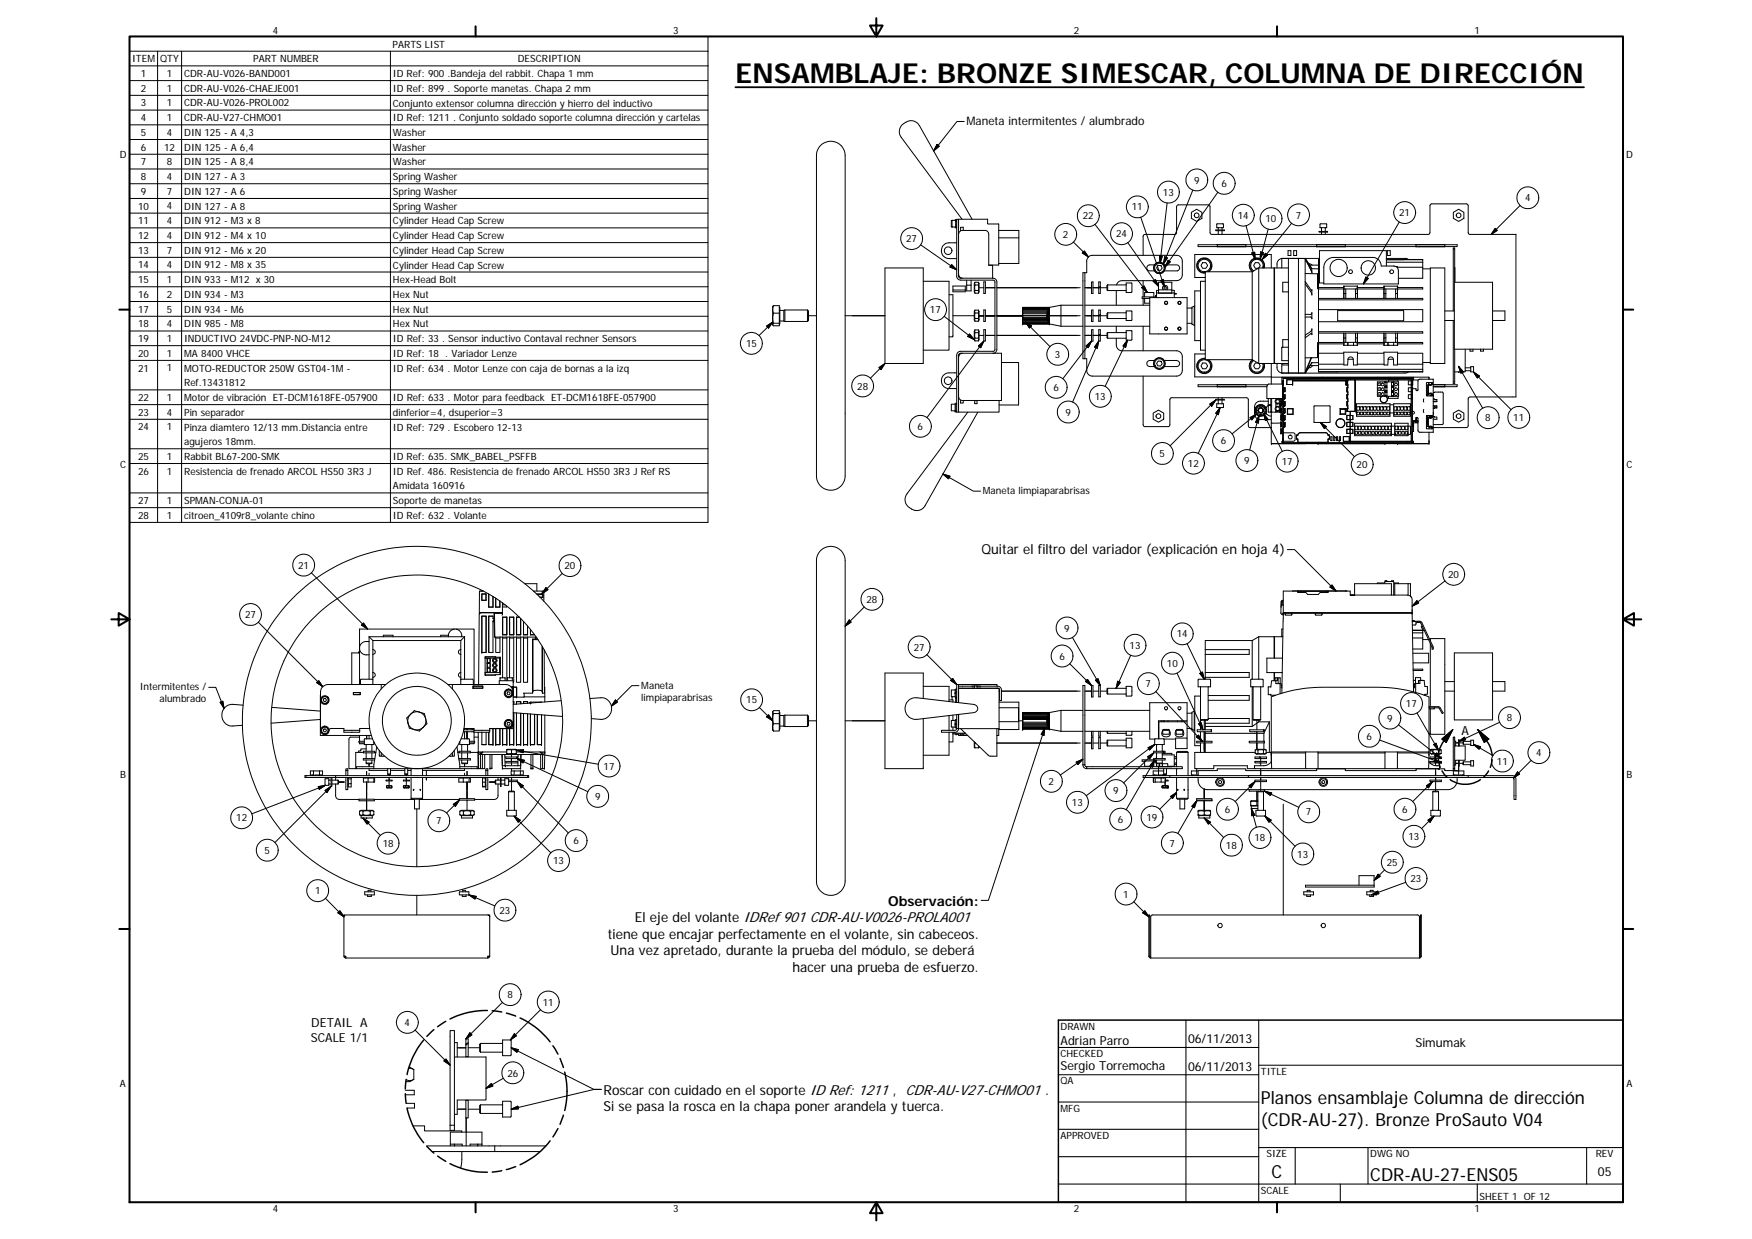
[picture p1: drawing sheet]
<svg xmlns="http://www.w3.org/2000/svg" width="420mm" height="297mm" viewBox="0 0 420 297" stroke-linecap="round" stroke-linejoin="round" font-family="sans-serif">
<defs><g id="words">
<text font-size="6.6" x="176.4" y="19.8">ENSAMBLAJE: BRONZE SIMESCAR, COLUMNA DE DIRECCIÓN</text>
<g font-size="4.3">
<text x="302.4" y="264.7">Planos ensamblaje Columna de dirección</text>
<text x="302.4" y="269.9">(CDR-AU-27). Bronze ProSauto V04</text>
<text x="304.9" y="282.4">C</text>
<text x="328.6" y="283.3">CDR-AU-27-ENS05</text>
</g>
<g font-size="3.3">
<text x="235.4" y="132.8">Quitar el filtro del variador (explicación en hoja 4)</text>
<text x="152.2" y="221.1">El eje del volante IDRef 901 CDR-AU-V0026-PROLA001</text>
<text x="213" y="217.2">Observación:</text>
<text x="145.8" y="225.1">tiene que encajar perfectamente en el volante, sin cabeceos.</text>
<text x="146.4" y="229.1">Una vez apretado, durante la prueba del módulo, se deberá</text>
<text x="190.1" y="233">hacer una prueba de esfuerzo.</text>
<text x="144.7" y="262.4">Roscar con cuidado en el soporte ID Ref: 1211 , CDR-AU-V27-CHMO01 .</text>
<text x="144.7" y="266.4">Si se pasa la rosca en la chapa poner arandela y tuerca.</text>
</g>
<g font-size="3">
<text x="350.5" y="176.2">A</text>
<text x="74.5" y="249.8">SCALE 1/1</text>
<text x="74.6" y="246.3">DETAIL A</text>
<text x="254.3" y="250.5">Adrian Parro</text>
<text x="284.9" y="250.1">06/11/2013</text>
<text x="339.5" y="251.1">Simumak</text>
<text x="254.3" y="256.5">Sergio Torremocha</text>
<text x="284.9" y="256.6">06/11/2013</text>
<text x="383.2" y="281.9">05</text>
</g>
<text font-size="2.8" x="231.8" y="30">Maneta intermitentes / alumbrado</text>
<g font-size="2.4">
<text x="65.4" y="8">4</text>
<text x="94.1" y="11.4">PARTS LIST</text>
<text x="161.4" y="8">3</text>
<text x="257.5" y="8">2</text>
<text x="353.6" y="8">1</text>
<text x="31.7" y="14.9">ITEM</text>
<text x="38.4" y="14.9">QTY</text>
<text x="60.7" y="14.9">PART NUMBER</text>
<text x="124.2" y="14.9">DESCRIPTION</text>
<text x="33.8" y="18.4">1</text>
<text x="33.8" y="22">2</text>
<text x="40" y="18.4">1</text>
<text x="40" y="22">1</text>
<text x="44.2" y="18.5">CDR-AU-V026-BAND001</text>
<text x="44.2" y="22">CDR-AU-V026-CHAEJE001</text>
<text x="94.2" y="18.5">ID Ref: 900 .Bandeja del rabbit. Chapa 1 mm</text>
<text x="94.2" y="22">ID Ref: 899 . Soporte manetas. Chapa 2 mm</text>
<text x="33.8" y="25.5">3</text>
<text x="33.8" y="29">4</text>
<text x="40" y="25.5">1</text>
<text x="40" y="29">1</text>
<text x="44.2" y="25.5">CDR-AU-V026-PROL002</text>
<text x="44.2" y="29.1">CDR-AU-V27-CHMO01</text>
<text x="94.2" y="25.6">Conjunto extensor columna dirección y hierro del inductivo</text>
<text x="94.2" y="29.1">ID Ref: 1211 . Conjunto soldado soporte columna dirección y cartelas</text>
<text x="33.8" y="32.6">5</text>
<text x="40" y="32.6">4</text>
<text x="44.2" y="32.6">DIN 125 - A 4,3</text>
<text x="94.2" y="32.6">Washer</text>
<text x="28.7" y="38">D</text>
<text x="33.8" y="39.6">7</text>
<text x="33.8" y="36.1">6</text>
<text x="39.4" y="36.1">12</text>
<text x="40" y="39.6">8</text>
<text x="44.2" y="36.1">DIN 125 - A 6,4</text>
<text x="44.2" y="39.6">DIN 125 - A 8,4</text>
<text x="94.2" y="36.2">Washer</text>
<text x="94.2" y="39.7">Washer</text>
<text x="390" y="38">D</text>
<text x="33.8" y="43.2">8</text>
<text x="33.8" y="46.7">9</text>
<text x="40" y="43.2">4</text>
<text x="40" y="46.7">7</text>
<text x="44.2" y="43.2">DIN 127 - A 3</text>
<text x="44.2" y="46.7">DIN 127 - A 6</text>
<text x="94.2" y="43.2">Spring Washer</text>
<text x="94.2" y="46.7">Spring Washer</text>
<text x="278.9" y="47">13</text>
<text x="286.4" y="44">9</text>
<text x="292.9" y="44.9">6</text>
<text x="33.2" y="50.2">10</text>
<text x="33.2" y="53.7">11</text>
<text x="40" y="50.2">4</text>
<text x="40" y="53.7">4</text>
<text x="44.2" y="50.2">DIN 127 - A 8</text>
<text x="44.2" y="53.8">DIN 912 - M3 x 8</text>
<text x="94.2" y="50.3">Spring Washer</text>
<text x="94.2" y="53.8">Cylinder Head Cap Screw</text>
<text x="259.7" y="52.6">22</text>
<text x="271.4" y="50.5">11</text>
<text x="296.8" y="52.5">14</text>
<text x="303.5" y="53.3">10</text>
<text x="310.7" y="52.4">7</text>
<text x="335.5" y="51.9">21</text>
<text x="365.7" y="48.3">4</text>
<text x="33.2" y="57.3">12</text>
<text x="40" y="57.3">4</text>
<text x="44.2" y="57.3">DIN 912 - M4 x 10</text>
<text x="94.2" y="57.3">Cylinder Head Cap Screw</text>
<text x="217.3" y="58.1">27</text>
<text x="254.9" y="57.1">2</text>
<text x="267.6" y="56.9">24</text>
<text x="33.2" y="60.8">13</text>
<text x="33.2" y="64.3">14</text>
<text x="40" y="60.8">7</text>
<text x="40" y="64.3">4</text>
<text x="44.2" y="60.8">DIN 912 - M6 x 20</text>
<text x="44.2" y="64.4">DIN 912 - M8 x 35</text>
<text x="94.2" y="60.9">Cylinder Head Cap Screw</text>
<text x="94.2" y="64.4">Cylinder Head Cap Screw</text>
<text x="33.2" y="67.9">15</text>
<text x="33.2" y="71.4">16</text>
<text x="40" y="67.9">1</text>
<text x="40" y="71.4">2</text>
<text x="44.2" y="67.9">DIN 933 - M12 x 30</text>
<text x="44.2" y="71.4">DIN 934 - M3</text>
<text x="94.2" y="67.9">Hex-Head Bolt</text>
<text x="94.2" y="71.4">Hex Nut</text>
<text x="33.2" y="74.9">17</text>
<text x="40" y="74.9">5</text>
<text x="44.2" y="75">DIN 934 - M6</text>
<text x="94.2" y="74.9">Hex Nut</text>
<text x="223" y="75.1">17</text>
<text x="33.2" y="78.5">18</text>
<text x="33.2" y="82">19</text>
<text x="40" y="78.5">4</text>
<text x="40" y="82">1</text>
<text x="44.2" y="78.5">DIN 985 - M8</text>
<text x="44.2" y="82">INDUCTIVO 24VDC-PNP-NO-M12</text>
<text x="94.2" y="78.5">Hex Nut</text>
<text x="94.2" y="82">ID Ref: 33 . Sensor inductivo Contaval rechner Sensors</text>
<text x="178.9" y="83.2">15</text>
<text x="33.2" y="85.5">20</text>
<text x="33.2" y="89.1">21</text>
<text x="40" y="85.5">1</text>
<text x="40" y="89">1</text>
<text x="44.2" y="85.5">MA 8400 VHCE</text>
<text x="44.2" y="89.1">MOTO-REDUCTOR 250W GST04-1M -</text>
<text x="94.2" y="85.6">ID Ref: 18 . Variador Lenze</text>
<text x="94.2" y="89.1">ID Ref: 634 . Motor Lenze con caja de bornas a la izq</text>
<text x="253" y="85.9">3</text>
<text x="44.2" y="92.6">Ref.13431812</text>
<text x="205.6" y="93.4">28</text>
<text x="252.6" y="93.8">6</text>
<text x="262.6" y="95.9">13</text>
<text x="33.2" y="96.1">22</text>
<text x="33.2" y="99.7">23</text>
<text x="40" y="96.1">1</text>
<text x="40" y="99.6">4</text>
<text x="44.2" y="96.2">Motor de vibración ET-DCM1618FE-057900</text>
<text x="44.2" y="99.7">Pin separador</text>
<text x="94.2" y="96.2">ID Ref: 633 . Motor para feedback ET-DCM1618FE-057900</text>
<text x="94.2" y="99.7">dinferior=4, dsuperior=3</text>
<text x="255.5" y="99.7">9</text>
<text x="356.2" y="101">8</text>
<text x="362.9" y="101">11</text>
<text x="33.2" y="103.2">24</text>
<text x="40" y="103.2">1</text>
<text x="44.2" y="103.2">Pinza diamtero 12/13 mm.Distancia entre</text>
<text x="44.2" y="106.7">agujeros 18mm.</text>
<text x="94.2" y="103.2">ID Ref: 729 . Escobero 12-13</text>
<text x="220.1" y="103.1">6</text>
<text x="292.8" y="106.6">6</text>
<text x="28.8" y="112.2">C</text>
<text x="33.2" y="110.3">25</text>
<text x="33.2" y="113.8">26</text>
<text x="40" y="110.2">1</text>
<text x="40" y="113.8">1</text>
<text x="44.2" y="110.3">Rabbit BL67-200-SMK</text>
<text x="44.2" y="113.8">Resistencia de frenado ARCOL HS50 3R3 J</text>
<text x="94.2" y="110.3">ID Ref: 635. SMK_BABEL_PSFFB</text>
<text x="94.2" y="113.8">ID Ref. 486. Resistencia de frenado ARCOL HS50 3R3 J Ref RS</text>
<text x="278.1" y="109.6">5</text>
<text x="284.9" y="112">12</text>
<text x="298.4" y="111.3">9</text>
<text x="307.4" y="111.4">17</text>
<text x="325.3" y="112.2">20</text>
<text x="390.1" y="112.2">C</text>
<text x="94.2" y="117.3">Amidata 160916</text>
<text x="235.7" y="118.4">Maneta limpiaparabrisas</text>
<text x="33.2" y="120.8">27</text>
<text x="33.2" y="124.4">28</text>
<text x="40" y="120.8">1</text>
<text x="40" y="124.4">1</text>
<text x="44.2" y="120.8">SPMAN-CONJA-01</text>
<text x="44.2" y="124.4">citroen_4109r8_volante chino</text>
<text x="94.2" y="120.9">Soporte de manetas</text>
<text x="94.2" y="124.4">ID Ref: 632 . Volante</text>
<text x="71.5" y="136.4">21</text>
<text x="135.4" y="136.5">20</text>
<text x="347.3" y="138.6">20</text>
<text x="58.8" y="148.2">27</text>
<text x="207.8" y="144.6">28</text>
<text x="219.1" y="156">27</text>
<text x="255.2" y="151.4">9</text>
<text x="270.9" y="155.6">13</text>
<text x="282.2" y="152.8">14</text>
<text x="254.1" y="158.2">6</text>
<text x="279.9" y="159.9">10</text>
<text x="33.5" y="165.5">Intermitentes /</text>
<text x="153.8" y="165.2">Maneta</text>
<text x="274.7" y="164.8">7</text>
<text x="38.2" y="168.4">alumbrado</text>
<text x="153.8" y="168.1">limpiaparabrisas</text>
<text x="179" y="168.7">15</text>
<text x="332.6" y="173">9</text>
<text x="337.2" y="169.5">17</text>
<text x="361.3" y="172.9">8</text>
<text x="327.7" y="177.4">6</text>
<text x="144.8" y="184.5">17</text>
<text x="359" y="183.3">11</text>
<text x="368.4" y="181.3">4</text>
<text x="28.8" y="186.5">B</text>
<text x="142.7" y="191.8">9</text>
<text x="251.4" y="188.2">2</text>
<text x="266.9" y="190.4">9</text>
<text x="390.1" y="186.5">B</text>
<text x="56.7" y="196.9">12</text>
<text x="104.6" y="197.6">7</text>
<text x="257.1" y="193.2">13</text>
<text x="268.1" y="197.3">6</text>
<text x="274.9" y="196.8">19</text>
<text x="293.7" y="194.9">6</text>
<text x="313.2" y="195.5">7</text>
<text x="336.3" y="194.9">6</text>
<text x="91.8" y="203">18</text>
<text x="137.5" y="202.4">6</text>
<text x="280.5" y="202.9">7</text>
<text x="294" y="203.5">18</text>
<text x="300.8" y="201.7">18</text>
<text x="337.7" y="201.4">13</text>
<text x="63.4" y="204.7">5</text>
<text x="132.7" y="207.2">13</text>
<text x="311.1" y="205.6">13</text>
<text x="332.6" y="207.6">25</text>
<text x="75.6" y="214.4">1</text>
<text x="269.4" y="215.2">1</text>
<text x="338.3" y="211.5">23</text>
<text x="119.8" y="219.1">23</text>
<text x="121.7" y="239.3">8</text>
<text x="97" y="246">4</text>
<text x="130.2" y="241.1">11</text>
<text x="254.3" y="246.8">DRAWN</text>
<text x="254.3" y="253.4">CHECKED</text>
<text x="302.4" y="257.6">TITLE</text>
<text x="28.8" y="260.7">A</text>
<text x="121.7" y="258.1">26</text>
<text x="254.3" y="259.9">QA</text>
<text x="390" y="260.7">A</text>
<text x="254.3" y="266.5">MFG</text>
<text x="254.3" y="273.1">APPROVED</text>
<text x="303.8" y="277.4">SIZE</text>
<text x="328.6" y="277.4">DWG NO</text>
<text x="382.7" y="277.4">REV</text>
<text x="302.4" y="286.2">SCALE</text>
<text x="354.8" y="287.7">SHEET 1 OF 12</text>
<text x="65.4" y="290.7">4</text>
<text x="161.4" y="290.7">3</text>
<text x="257.5" y="290.7">2</text>
<text x="353.6" y="290.7">1</text>
</g>
</g></defs>
<g fill="none" stroke="#000" stroke-width=".24">
<path d="M31.1 8.7h138.7v116.5h-138.7zM31.1 12.3h138.7M31.1 15.8h138.7M31.1 19.3h138.7M37.8 12.3v112.9M43.5 12.3v112.9M93.6 12.3v112.9M31.1 22.9h138.7M31.1 26.4h138.7M31.1 29.9h138.7M31.1 33.4h138.7M31.1 37h138.7"/>
<path d="M196.7 34.9a3.6 3.6 0 0 1 4.3-.5 3.6 3.6 0 0 1 1.7 3.9v72.9a10 10 0 0 1-.5 4.7 3.5 3.5 0 0 1-4.4 1.3 3.5 3.5 0 0 1-2-4.1v-72.9a12.3 12.3 0 0 1 .3-4.3zM224.7 34.6l.5 .5-1.3 1.1zM231.2 29.1h-1.7l-5.6 7.1M31.1 40.5h138.7M31.1 44h138.7M31.1 47.6h138.7M31.1 51.1h138.7M31.1 54.6h138.7M31.1 58.2h138.7M220.8 58.7l8.6 6M228.2 52.8h1v1.6h-1.1zM228.4 52.8v1.6"/>
<path d="M229.1 54.4l.1 .1M229.2 53.1h.1M229.2 54.1h.1M229.2 52.7l-.1 .1M229.4 58.2h-1.8a1.9 1.9 0 0 0-1.8 1.9 1.9 1.9 0 0 0 1.8 1.9h1.8M229.4 52.6a.58 .58 0 0 0-.2 .8v.4a.57 .57 0 0 0 .2 .9M229.4 52.6h.5v13.6l.1 .4 .3 .1h7.8a.9 .9 0 0 1 1 .9v16.2a.87 .87 0 0 1-1 .9M229.4 52.6v13.6a.98 .98 0 0 0 .9 1h7.8l.5 .3v16.5l-.3 .2h-8a.94 .94 0 0 0-.9 1v13.6h.5M229.9 56.2a.94 .94 0 0 1 .9-1h5.4a.9 .9 0 0 1 .9 1v7.4h1v3.1M229.9 52.6h6.9v1.1h2.7v9.8h-2.4M229.9 52.6h.1M230.7 52.6l-14.6-19.7a2.49 2.49 0 0 1 1.4-3.7 2.28 2.28 0 0 1 3 .9l12.6 22.5"/>
<path d="M231 55.2v-.7h-.6v.9M239.5 55.2h4.8v8h-4.8M239.5 57h4.8M257.4 58l3.6 3.6M262.6 53.8l12.6 16.3M270.5 58.2l7.3 10.4M273.6 52.1l5.6 16.6M279.9 48.7l-1.7 14.4M285.7 50.9l1.3-.7 1.2 .7v1.4l-1.2 .8-1.3-.8zM286.1 45.6l-7.1 17.7M291.6 55.1h2v.2h-2zM291.8 53.7h1.5l.1 .9h-1.6z"/>
<path d="M292.1 46.1l-12.7 17.9M292.1 54.6h.1M292.2 54.6v.5M292.2 55.3v.9M293.1 54.6v.5M293.1 55.3v.9M293.1 54.6h.1M298.8 58.7v.4M298.8 58.7h-6.9v.5l6.9-.1M298.8 54.1l2.2 8.1M304.1 54.9l-1.7 6.6M309.7 53.5l-6.7 8.3"/>
<path d="M315.7 58.7h7M315.7 59.1h7M315.8 58.7v.4h6.8M315.8 59.1h-28.5v-.4h62.2v.4h-3M316.3 55.5h2.1v.1h-2.1zM316.6 53.7h1.5l.1 .9h-1.6zM316.9 54.6h.1M316.9 54.6v.9M316.9 55.6v.6M317.8 55.6v.6M317.8 54.6v.9M322.6 58.7v.4"/>
<path d="M335.6 53.2l-8.6 14.9M340.4 58.7h.1M340.4 59.1v.1M346.5 58.7v.4M346.5 58.7h-6.9v.4h6.9M346.5 59.1h-23.9M348.5 50.9l1.3-.7 1.3 .7v1.4l-1.3 .8-1.3-.8zM358.6 54.8l.5 .4-1.5 1zM364.5 49.3l-6.9 6.9M31.1 75.8h138.7M31.1 61.7h138.7M31.1 65.2h138.7"/>
<path d="M31.1 68.7h138.7M31.1 72.3h138.7M31.1 79.4h138.7M183.8 78.2l1.5-1-1 1.5zM185.3 77.8v.2M185.3 76.3l.2 1.2M185.3 76.3v1.5M185.3 74.2l.2 .9M185.3 74.2v2.1M185.3 77.2l-3.3 3.3M185.5 77.5l-.2 .3M185.5 75.1l-.2 1.2"/>
<path d="M185.5 73.3l-.2 .9M185.5 73.3l-.2 .2v.7M185.5 73.3h1.4v4.8h-1.4l-.2-.3M185.5 77.5h1.4M185.5 75.1h1.4M186.9 73.7h.1v4h-.1M187 77h1M187 74.4h1M188 77l.2 .1M188 74.4v2.6M188.2 74.3l-.2 .1M188.2 74.3v2.8"/>
<path d="M188.2 74.3h5.4M188.2 77.1h5.4M193.6 74.3v2.8M193.6 74.3l.3 .3v2.2l-.3 .3M193.9 75.7h1.9M202.7 75.7h9.5M212.2 64.2h9.2v22.9h-9.2zM221.4 67.4h6.2v16.5h-6.2M226.4 75.8l7.2 5.6M227.6 70.7h.9v9.9v.2h-.9M228.2 63.4l1.2 1.3-1.6-.7zM228.5 75.7h5.1"/>
<path d="M228.5 68.6h3v.9h-3zM228.5 69.5v.5h3v-.5M229.9 65.8a.98 .98 0 0 0 .9 .9M229.9 66.2h.1M231.8 67.2v2.5h1.1v-2.5M231.8 68.4h1.1M233.8 76.3v.7M233.8 75v1.3M233.8 74.4v.6M233.8 69.6v.7M233.8 68.3v1.3M233.8 67.7v.6"/>
<path d="M233.8 79.8v1.3M233.8 79.1v.7M233.8 77h.8M233.8 74.4h.8M233.8 67.7h.8M233.8 70.3h.8M233.8 79.1h.8M233.8 79.8h.8M233.8 69.6h.8M233.8 75h.8M233.8 76.3h.8M233.8 68.3h.8"/>
<path d="M233.8 74.4l-.2 .3v2l.2 .3M233.8 67.7l-.2 .3v2l.2 .3M233.8 79.1l-.2 .3v2M234.6 74.4l.2 .3v2l-.2 .3M234.6 67.7l.2 .3v2l-.2 .3M234.6 79.1l.2 .3v2l-.2 .3M234.6 79.8v1.3M234.6 74.4v.6M234.6 75v1.3M234.6 76.3v.7M234.6 67.7v.6M234.6 68.3v1.3"/>
<path d="M234.6 69.6v.7M234.6 79.1v.7M234.8 75.7h1.1M234.8 69h1.1M234.8 75.8h1.1M235.9 74.3h.4v2.8h-.4zM235.9 67.6h.4v2.8h-.4zM235.9 79h.4v2.8h-.4zM236.3 75.7h2.3M236.3 69h2.3M236.3 75.8h2.3M239.1 75.7h6.1"/>
<path d="M239.1 75.7h19.2M239.1 75.7h19.9M239.1 75.8h6.1M245.2 73.8h6.5h-.2M245.2 73.8h6.4M245.2 73.7h6.5M245.2 73.9h6.5M245.2 77.6h6.4M245.2 77.6l6.5 .1M245.2 77.3h6.5M245.2 74.2h6.4M245.2 74.8h6.5l-.7 .2"/>
<path d="M245.2 74.6h6.5l-.5 .2M245.2 75.2h6.4v.2l-.6 .1h.6l.1 .1-.7 .1h.6l.1 .2h-.7l.7 .1v.1h-6.5M245.2 75h6.5l-.7 .2M245.2 77.7h.1M245.2 73.7h.1M245.2 77.6h.1M245.2 77.5h.1M245.2 77.4h.1M245.2 77.3v.1M245.2 77.2v.5M245.2 77.2h.1M245.2 77v.2"/>
<path d="M245.2 76.9h.1M245.2 76.8h.1M245.2 76.7h.1M245.2 76.6h.1M245.2 76.5h.1M245.2 76.4h.1M245.2 76.2h.1M245.2 76.1v.1M245.2 76h.1M245.2 75.9h.1M245.2 75.7v.1M245.2 75.7h.1"/>
<path d="M245.2 75.5v.2M245.2 75.5h.1M245.2 75.4v.1M245.2 75.4h.1M245.2 75.2h.1M245.2 75.1v.1M245.2 75h.1M245.2 74.9v.1M245.2 74.7v.1M245.2 74.7h.1M245.2 74.2v.4M245.2 74.3l6.4 .1"/>
<path d="M245.2 73.7v.5M245.2 74h6.4v.2M245.2 73.9h.1M245.2 73.8h.1M245.2 74.6v.1M245.2 74.8v.6M245.2 75.7v.4M245.2 76.2v.2M245.2 76.4v.6M245.9 77.2l1.5 .9-.5 .5zM245.9 77.2l5.9 5.9M251 76.4l.7 .2h-6.5"/>
<path d="M251 76.4h.1M251 76.1l.6 .1 .1 .2h-6.5M251.1 76.6l.6 .2h-6.5M251.1 76.8l.6 .2h-6.5M251.2 77l.5 .2h-6.5M251.3 77.2l.4 .1v.4M251.3 77.3l.4 .1M251.4 77.5h.3M251.6 73.8h.1M251.6 74.2h-.3M251.6 74.3l-.4 .1M251.6 77.7h.1"/>
<path d="M251.6 73.7h.1M251.6 74.4v.1l-.4 .1M251.6 74.2v.1M251.7 77.7h.1M251.7 73.7h.1M251.7 77.5h-6.5M251.7 73.7v.3h-.4M251.7 73.9h-.3M251.7 77.7l2.7 .5M254.4 73.2v5M254.4 73.2l-2.7 .5M254.4 78.2h5.3"/>
<path d="M254.4 73.2h5.3M258.3 69h-19.2h19.9M259.6 60.6l.4-.4 1 1.4zM260.2 65.4h-.5v20.6h.5M260.2 65.4v20.6M260.2 65.4h.4v-2.8a1.39 1.39 0 0 1 1.4-1.4h20.2a1.36 1.36 0 0 1 1.3 1.4v3.3a1.36 1.36 0 0 1-1.3 1.4h-13.1a1.39 1.39 0 0 0-1.3 1M260.2 78.2h15.5M260.2 73.2h15.5M260.2 75.7h1.6M260.2 69h1.6M261.8 74.3h.3v2.8h-.3zM261.8 67.6h.3v2.8h-.3z"/>
<path d="M261.8 79h.3v2.8h-.3zM262.1 75.7h1.5M262.1 69h1.5M263.9 68.7l-.4 .2M263.9 75.4l-.4 .2M263.9 68.8l-.4 .3M263.9 68.7v-1.1h-.4v1.5M263.9 68.8v1.5h-.4v-1.2M263.9 75.6l-.4 .2M263.9 75.4v-1.1h-.4v1.5M263.9 75.6v1.4h-.4v-1.2M263.9 75.7h1.6"/>
<path d="M263.9 69h1.6M263.9 68.7v.1M263.9 75.4v.2M265.6 75v1.4M265.6 68.3l-.1 .5 .1 .9M265.6 75l-.1 .2v1l.1 .2M265.6 69.7h4.5M265.6 76.4h4.5M265.6 79.7v1.4M265.6 68.3v1.4M265.6 79.7l-.1 .2v1l.1 .2M267.7 69.7v3.5"/>
<path d="M267.7 78.2v1.5M270.1 68.3h-4.5M270.1 75h-4.5M270.1 67.8l1.3 .1v2.2h-1.3zM270.1 74.5l1.4 .2-.1 2.1h-1.3zM270.1 79.7h-4.5M270.1 79.3h1.3v2.2l-1.3 .1zM273.8 69l.6-.4 .8 1.5zM274.1 61.2l.2-4.9 .3-.1h7.1l.4-.2 .1-6.4 .1-.4 .3-.1h7.1l.4 .1 .1 .4v6.2l.1 .3 .3 .1h51.9l.3-.1 .1-.3v-6.5l.2-.3 .3-.1h8.5l.2 .4v6.5l.2 .4h11.2v39h-11.1l-.3 .4v6.4l-.1 .4-.2 .1h-8.1M274.1 67.3v3.9M274.1 71.5v1.7M274.1 78.2v5.9"/>
<path d="M274.5 71.2v-1.1h2.2v1.1M274.5 71.5v1.2h1.2M275.7 71.4h9v8.7h-9zM276.6 67.4l.5-.4 .7 1.6zM276.9 63.5h-1.2a.72 .72 0 0 0-.7 .7 .72 .72 0 0 0 .7 .7h1.2M277.1 71.2h-3.2v.3h1.8M277.4 70.8h-.3v.6M277.4 70.2v1.2M277.4 70.2h4.2M277.8 63.6l.6 .1 .3 .6-.4 .5h-.7l-.2-.6zM277.8 69.6h-.4v.6M277.8 69.5v.8h3.2v-.8"/>
<path d="M277.8 69.5v-1.8h3.2v1.8M277.8 69.5h3.2M278.1 61.3l.6 .1-.5 1.7zM278.4 67.2l.6-.2 .2 1.7zM278.5 62.9a1.36 1.36 0 0 0-1.9 1.4 1.36 1.36 0 0 0 1.9 1.2 1.36 1.36 0 0 0 .5-2.2l-.4-.3M278.5 62.9l.1 .1M278.5 62.9l-.1 .2M278.6 63l-.1 .2M279 69.5a.62 .62 0 0 1 0-.9 .62 .62 0 0 1 .8 0 .62 .62 0 0 1 .1 .9M279.2 63.5h3a.72 .72 0 0 1 .7 .7 .72 .72 0 0 1-.7 .7h-3M279.2 68.7h.4l.1 .3-.1 .3h-.3l-.2-.2zM279.3 61.6l.7 .2-1 1.5z"/>
<path d="M279.6 63.5l-.2 .5M280.1 62.4h.1M280.1 62.4l.6 .4-1.3 1.2M281 69.6h.6v.6M281.6 70.2v1.2M281.6 70.3h.5v.2h-.5M284.7 73.9h1.1M284.7 77.5h1.1M286.4 73.4v4.6M286.4 73.4h.1M286.4 78h.1M286.4 73.4l-.6 .3v4l.6 .3"/>
<path d="M287.9 69.7h-1.4v12h1.4M288.4 63h.8l.4 .6-.4 .7h-.8l-.4-.7zM289 67.4h-1.1v16.5h1.1M289.9 65.2a1.84 1.84 0 0 0 0-3.1 1.84 1.84 0 0 0-2.8 1.1 1.84 1.84 0 0 0 1.9 2.3M290.3 64h.2M290.3 63.8h.2M290.5 64l-.5 .9-.4 .3M290.5 63.8a1.69 1.69 0 0 0-1.7-1.8 1.69 1.69 0 0 0-1.7 1.8 1.69 1.69 0 0 0 1.9 1.5M290.5 63.8v.2M300.2 60.6l.7-.1 .1 1.7zM300.3 65.2h-11.3v21h11.3M300.3 65.2v21"/>
<path d="M301.9 64.2h3.7v22.9h-3.7M301.9 64.2v22.9M301.9 64.2l-1.6 1M301.9 64.2l.3-.6-.4-.6h-.8l-.4 .6 .4 .7h.7M302.2 61.8v.3l.1-.2M302.3 61.9l-.1 .2M302.7 62.2h.1M302.7 62.2l-.1 .1M302.7 61.1l.3-.5-.7-.2-.1 1.3M302.8 64.2a1.49 1.49 0 0 0-.7-1.9 1.49 1.49 0 0 0-2 .7 1.49 1.49 0 0 0 .6 1.9M302.9 64h.2M302.9 63.8h.2"/>
<path d="M303.1 64l-.1 .2M303.1 63.8a1.69 1.69 0 0 0-2.4-1.7 1.69 1.69 0 0 0-.3 2.9M303.1 63.8v.2M303.1 61.3l.4-.6 .5 .5-1.1 .8M303.2 64.2a1.84 1.84 0 0 0-2.3-2.3 1.84 1.84 0 0 0-.6 3.2M304.9 64.2v-3.2h-18.4v5.5h2.5M305.7 64.2v22.9h3.3M307.4 62a1.37 1.37 0 0 0-1.2 1.3v.9M307.4 62v2.2M307.4 62h9M308.9 60.1h.7v1.2h-.7zM309 64.2h-3.4"/>
<path d="M309 67.7h-1.4v2.3h1.4M310.2 60.1h.7v1.2h-.7zM311.4 62h1.6M311.4 62h.1M313 75.4h1.4l.2-.4v1.4l-.2-.4h-1.4M313 62v6.1l1.5 2 .1 .6v-1.3l-.1 .2-1.5-2.1M313 65.6h3v3.7M313 62l1.6 2.9v.5l-1.6-3.3M313 62h.1M313 68.1v12.2M313 62l.1 .1M313.2 62.3l1.4 2.1z"/>
<path d="M313.8 63.2l.9 .4M314 63.6h2.2M314.6 64.4l1.6 .1M314.6 64.4v.1M316.2 62.3h.2M316.2 64.1h.2M316.2 62.9h.2M316.2 66.7h.2M316.2 62.3v1.8M316.2 64.1v2.6M316.2 69.3v-.4h6.1v.4M316.2 69.3h15.7"/>
<path d="M316.2 74.2h25v2.9h-25zM316.2 71.5h25v.4h-25M316.2 79.5h25v.4h-25M316.2 71.5v.4M316.2 79.5v.4M316.2 79.9v2.2M316.2 77.1v2.4M316.2 71.9v2.3M316.2 69.3v2.2M316.2 66.7v2.2M316.4 62.2l-.2 .1M318.2 62.4l.5-.4 .9-.3h9.6a2.03 2.03 0 0 1 2 2.1h3a1.11 1.11 0 0 1 1.2 1.1v3.2h-17.9v-4.3l.2-.6z"/>
<path d="M320.8 74.5h15.8v2.4h-15.8zM322.3 69.3v2.2zM322.3 70.4h.4M322.3 68.6v.3M322.7 69.3v2.2M322.7 79.9v2.2M325 69.3l.1 1.1M325.1 70.4h.4M325.1 70.4v1.1M325.1 79.9v1.1M325.5 69.3v-.4h6.4v.4M325.5 68.6l.1 .3"/>
<path d="M325.5 69.3v1.1M325.5 68.6h-3.2v.7M325.5 69.3h.1M325.5 68.6v.7M325.6 69.3l-.1 2.2v-1.1M327.6 66.4l.5 .3-1.1 1.4zM331.9 68.6h.1M331.9 68.6v.3M331.9 69.3h3.2v1.1h-.4M331.9 69.3v2.2zM331.9 70.4h.4M332.3 69.3v2.2"/>
<path d="M332.3 79.9v2.2M332.5 62h4.7l.6 .2M332.5 63.8v-3.7h-16.1v7.7h1.1M332.5 62.9h8.7M332.5 62.3h8.7M332.7 60.1h.7v1.2h-.7zM334.7 69.3v2.2M334.7 79.9v1.1M334.7 63.9h.4v.3M335.1 68.9h6.1v.4h-6.1zM335.1 68.6l.1 .3M335.1 68.6h-3.2v.7"/>
<path d="M335.1 68.6v.7M335.1 64.1h6.1M335.2 69.3l-.1 2.2v-1.1M336.6 62.2v.1M341.2 64.5h1.8M341.2 62.3v4.4h-5.8M343 64.2h3.5v22.9h-3.5zM346.5 74.5h2.3M346.5 76.8h2.3M348.5 76.8v15.2h.4v-8.3M348.8 67.7h9.1v16h-9.1zM348.9 64.2h.1"/>
<path d="M348.9 67.7v-8.3h-.4v15.1M357.9 74.5h3v2.3h-3M31.1 82.9h138.7M31.1 86.4h138.7M31.1 93.5h138.7M31.1 97h138.7M210.8 88.1l1.4-1-.9 1.5zM212.2 87.1l-3.5 3.6M229.1 98.6h.1M229.1 96.9h-1v1.5l1 .1M229.2 98.6h-.1h.1M229.2 96.8h-.1v1.8"/>
<path d="M229.4 96.7a.58 .58 0 0 0-.2 .8v1.2h.2M229.4 89.4h-1.8a1.88 1.88 0 0 0-1.8 1.9 1.88 1.88 0 0 0 1.8 1.9h1.8M229.9 85.2l.1-.4 .3-.1h9.9v11.3h-9.4a.98 .98 0 0 1-.9-.9M229.9 85.2v13.6h9.7v-2.8M229.9 85.2h.1M230.4 95.9v.7h.6v-.6M230.8 84.7a.98 .98 0 0 0-.9 .9M232.1 98.8l-14.6 19.6a2.64 2.64 0 0 0 1.9 3.9 2.23 2.23 0 0 0 2.5-1.1l12.6-22.4M232.5 80.1l1.1 1.3-1.5-.8zM233.6 81.4l.2 .3M233.8 96.1h.5v.7h-.5zM233.8 81.1v.6"/>
<path d="M233.8 81.7h.8M233.8 81.1h.8M234.6 81.1v.6M234.6 83l1.3-1.2-.7 1.6zM234.8 80.4h1.1M235.9 81.8l-13.6 18.3M236.3 80.4h2.3M240.2 86.9h4.1v10.2h-4.7M259 80.4h-19.9h19.2M260.2 80.4h1.6M260.4 83l1.4-1.2-.8 1.6zM261.8 81.8l-6.9 9"/>
<path d="M262.1 80.4h1.5M263.5 81.8l-6.3 14.6M263.5 81.8l-.4 1.7-.6-.3zM263.5 80.5v1.3M263.9 80.1l-.4 .2M263.9 80.3l-.4 .2M263.9 80.1v-1h-.4v1.4M263.9 80.3v1.5h-.4M263.9 80.4h1.6M263.9 80.1v.2M265.6 81.1h4.5M267.7 81.1v1.6a1.4 1.4 0 0 0 1.4 1.4h13.1a1.4 1.4 0 0 1 1.3 1.4v3.3a1.36 1.36 0 0 1-1.3 1.4h-20.2a1.36 1.36 0 0 1-1.4-1.4v-2.8h-.4"/>
<path d="M270.4 81.6l-5.4 11M270.4 81.6l-.5 1.6-.6-.2zM274.1 90.2v11.6l.3 .4 5.8 .1 .2-.1 .2-.4v-6l.2-.4h18.1l.3 .1 .2 .3v6.2l.1 .4 .2 .1h5.2M276.6 99l1.2-.7 1.3 .7v1.5l-1.3 .7-1.2-.7zM276.9 86.4h-1.2a.73 .73 0 0 0-.7 .8 .73 .73 0 0 0 .7 .7h1.2M277.8 86.6h.6l.3 .6-.4 .6-.7-.1-.2-.6zM278.7 88.1l.2 .1M278.8 88l.2 .1M279 88.1l-.1 .1M279 88.1a1.36 1.36 0 0 0-.4-2.3 1.36 1.36 0 0 0-1.9 1.5 1.36 1.36 0 0 0 2.2 .9M279.2 86.4h3a.73 .73 0 0 1 .7 .8 .73 .73 0 0 1-.7 .7h-3M288.4 87h.8l.4 .7-.4 .7h-.8l-.4-.7z"/>
<path d="M289 86a1.69 1.69 0 0 0-1.9 1.4 1.69 1.69 0 0 0 1.4 2 1.69 1.69 0 0 0 2-1.3M289 84.9h-2.5v5.5h18.4v-3.3M289 85.9a1.84 1.84 0 0 0-2 2.2 1.84 1.84 0 0 0 2.8 1.2 1.84 1.84 0 0 0 .1-3.1M289.6 86.2a1.73 1.73 0 0 1 .9 1.7M290.1 96.9l1.5-1-1 1.5zM290.3 88.1h.2M290.3 87.9h.2M290.5 87.9v.2M291.6 95.9l-11 11M291.6 95.7h2v.2h-2zM291.8 96.8h1.6v.9h-1.6zM292.2 96.8h-.1"/>
<path d="M292.2 95.4v.3M292.2 95.9v.9M292.6 97.7l-5.3 11M292.6 97.7l-.4 1.7-.7-.3zM293.1 96.8h.1M293.1 95.4v.3M293.1 95.9v.9M298.8 92.2v.5M298.8 92.2h-6.9v.5h6.9M300.3 86.2l1.6 .9M300.3 86.3a1.84 1.84 0 0 0 .6 3.2 1.84 1.84 0 0 0 2.3-2.4M300.4 86.3a1.7 1.7 0 0 0 .1 2.8 1.7 1.7 0 0 0 2.6-1"/>
<path d="M300.7 86.5a1.49 1.49 0 0 0-.6 2 1.49 1.49 0 0 0 2 .6 1.49 1.49 0 0 0 .7-2M301.3 99.3l-5.8 4.7M301.7 97.3h.1a1.24 1.24 0 0 1 1.8 1.2 1.24 1.24 0 0 1-2 .9l-.2-.3a1.1 1.1 0 0 1 .2-1.7zM301.7 87h-.7l-.4 .7 .4 .7h.8l.4-.7-.3-.6M301.9 99.7l-2.2 8.2M301.9 99.7l-.1 1.7-.7-.2zM302.1 99.7h.1M302.1 99.7a1.36 1.36 0 0 1-.8-2.2 1.36 1.36 0 0 1 2.3 .4 1.36 1.36 0 0 1-1.4 1.8M302.1 99.5v.2M302.2 99.5v.2M302.9 88.1h.2M302.9 87.9h.2"/>
<path d="M303 99.2l1.1 1.3-.6 .3zM303 99.2l4.5 9M303 87.1l.1 .8M303.1 87.9v.2M303.5 97.7h.2M303.5 99.1h.2M303.6 97.6l.1 .1M303.7 99.1l-.1 .1M303.7 99.1h.1M303.7 99.1l.5 .5 .7 .2M304 92.2h-16.7v.5h16.5M304.2 95.5v1.5h.6"/>
<path d="M304.2 96.2h-.3a3.3 3.3 0 0 0-2.7 .5l-.3 .9v1.6a1.36 1.36 0 0 0 1.3 1.4h2.7M304.5 97l-.8 .7M304.8 95.5v3.3h.2v-3.3M304.8 97.2h-.6v1.5l.6 .1M304.9 98.8v2.7M305.6 87.1h.1M306 95.5l.3 .2a.6 .6 0 0 1 .7 .5 .6 .6 0 0 1-.7 .6M306.2 87.1v1a1.36 1.36 0 0 0 1.2 1.3M306.3 96.8h-.3v.6h.3a.6 .6 0 0 1 .7 .6 .6 .6 0 0 1-.7 .6M306.3 98.6h-.3v.2M306.3 95.7a.6 .6 0 0 0-.5 .5 .6 .6 0 0 0 .5 .6M306.3 97.4a.6 .6 0 0 0-.5 .6 .6 .6 0 0 0 .5 .6"/>
<path d="M306.9 95.5l.5 .2M307 95.5v.2M307 98.6v.2h-2M307 97.2h.2M307 96.8v.6M307.2 96.8h-.3v.6h.3M307.2 97.4v1.2M307.2 95.7v1.1M307.2 98.6h-.3v.2M307.2 96.2v1M307.2 96.2v7.7M307.2 96.2h.6"/>
<path d="M307.2 97.9v1zM307.2 99.5v1.1zM307.2 97.2h.1M307.2 98.9h.1M307.3 95.7v1.5M307.3 96.2h.1M307.3 96.2v1M307.3 97.9v1M307.3 99.5v1.1M307.3 96.9h.3v2.3h-.2v1.7h.2v2.2h-.3M307.4 87.1v2.3M307.4 90.5l.4 .2"/>
<path d="M307.4 89.4l.2 .1M307.4 95.9v.3M307.5 96.6l.3-.3zM307.5 96.6v.3M307.5 95.7v-.2l.1 .2M307.5 95.7h.1M307.5 99.2v1.7M307.6 95.5h-3.8v-3l.4-.4h3.4v3.6M307.6 94.6h.1M307.6 92.3h.2M307.6 91.3v1M307.6 92.9v1.1"/>
<path d="M307.6 87.1v.4h1.4M307.6 97.3l.1 .1M307.6 94.6v1M307.6 95.6v.6M307.6 94.3v1.9M307.6 94.3v1.3M307.7 97.4h.1M307.7 97.4v5.3M307.7 94.2l-.1 .1M307.8 90.7h30.9v15.2M307.8 90.7v5.6M307.8 94.2h-.1"/>
<path d="M307.8 91.3h-.2M307.8 92.9h-.2M307.8 96.3l-.3 .4M307.8 96.3h.4v1h-.4M307.8 91.3h-.2v1M307.8 92.9l-.1 1.3M307.8 92.9h-.2l.1 1.3M307.8 96.3h.1M307.8 96.1l-.2 .1M307.8 92.9l.4 .1v.9l-.5 .1M307.8 94.6h.4v1h-.4M307.8 97.9h.4v1h-.4"/>
<path d="M307.8 99.6h.4v1h-.4M307.8 91.3v1h-.2M307.8 90.7h16v.3M307.8 96.3v1M307.8 96.9v6.9M307.8 92.9v1.1M307.8 94.6v1M307.8 97.9v1M307.8 99.6v1M308 96.3h.1M308 95.6h.1M308 97.3h.1"/>
<path d="M308 98.9h.1M308.1 96.3v1M308.1 97.3h.1M308.1 98.9h.1M308.1 93v.9M308.1 94.6v1M308.1 97.9v1M308.1 99.6v1M308.6 91h1.4v1.2h-1.4zM308.6 92.2h1.4M308.7 98h.1M308.7 98v1.3"/>
<path d="M308.7 98h1.4h-1.3M308.8 99.3h1.3h-1.4M308.8 98v1.3M308.8 99.3h-.1M309 83.2h-1.6v3.3h1.6M309 89.4v-27.4h2.4v27.5l1.6-.1M309 81.4h-1.4v1.8M310 91.1h13v1.2h-.2v-1h-12.8zM310 92.2h.1M310.1 98v1.3M313 81l1.4-1.1 .2 .3v-1.4l-.1 .5-1.5 1v.3v8.8M313.2 89.1l-.1 .2"/>
<path d="M314.1 87.7h2.1M314.4 85.8l-1.4 3.4M314.5 85.8l-1.5 3.6M314.6 87l-1.5 2.2M314.6 85.8h.1M314.8 87.7l-.4 .4-.6 .1M315.2 97.3h3.7v4l-3.8-.1zM316 82.1v3.6l-3 .1M316.2 82.4h6.1M316.2 82.1v.3M316.2 88.5v.6M316.2 87.3h6.1"/>
<path d="M316.2 88.5h25M316.2 86.9l-1.6 .1M316.2 82.4v2.3M320.8 89.1v.1M321.4 98h1.3l-.1 1.2M321.4 98l.1 1.2M321.4 98v1.3M321.5 98.1h1.1M321.5 99.2h1.1M321.5 99.2l-.1 .1M322.3 84.7h-6.1v3.8M322.3 82.1v-2.2v2.9h1"/>
<path d="M322.3 81h.4M322.3 82.1h-6.1M322.3 82.1v.7M322.3 82.1h.9v.7M322.6 99.2l.1 .1M322.7 98v1.3h-1.3M322.8 91.3v1M322.8 91.3h.1M322.8 91.3h-12.8v.9M323 97.9h.2M323 98.7l.8-.1v1M323 97.9v.8"/>
<path d="M323 92.3h.1M323 91.1v1.2M323 98.7h.2M323 91.1l-14.4-.1v1.2M323 91.1h.1M323.2 91.3v1.7M323.2 91.3h.1M323.2 92.9v1.1v-1l-.2-.1v1.1h.2M323.2 97.3v.6M323.2 93h.1M323.2 93.9v.7M323.2 95.6v.7"/>
<path d="M323.2 91l15.2 .1M323.2 91.3h-.2h.2M323.2 92.9h-.2v1.1l.2-.1M323.2 94v.6M323.2 94.6h-.2v1h.2M323.2 96.3h-.2v1h.2M323.2 97.9v.8M323.2 91.1h1.8v7.5v-7.5h13.4M323.2 91.1v.2M323.2 97.3h.1M323.2 94.6v1v-1h-.2v1h.2M323.2 96.3v1v-1h-.2v1h.2"/>
<path d="M323.2 92.2v.8M323.2 92.2l-.4 .1M323.2 92.2l-.2 .1M323.3 82.1v.7M323.3 86.1h1.2M323.8 99.6v1M323.8 99.6h.6M323.8 99.6h-.8v1h.8M323.8 99.6h-.8v1h1.4M323.8 99.6h.1M324.4 99.6v1M324.5 86.1l.1 1.4"/>
<path d="M324.5 86.1a.64 .64 0 0 0-.6-.5 .64 .64 0 0 0-.6 .6l-.1 1.3h-.9v-3.1h3.3l-.1 3.1M324.6 82.1v.7M324.6 87.5h.9M325 98.6l-1.8 .1M325.1 81h.4M325.1 81l-.1 1.1M325.3 96.8h8v3h-8zM325.3 97h-.1v2h.1M325.4 98.8h.6v.6h-.5zM325.4 97.5h.6v.9h-.6zM325.5 82.1v.7M325.5 82.1v.3h6.4"/>
<path d="M325.5 87.3h6.4M325.5 81v1.1M325.5 81v-1.1l.1 2.2M325.6 84.7h6.3M325.6 82.4v.4h-2.3M326.2 97.5h.6v.9h-.6zM326.2 98.8h.6v.6h-.5zM327 98.8h.6v.6h-.6zM327 97.5h.6v.9h-.6zM327.8 98.8h.7v.6h-.6zM327.8 97.5h.6v.9h-.6zM328.6 98.8h.6v.6h-.5z"/>
<path d="M328.6 97.5h.6v.9h-.6zM329.4 98.8h.6v.6h-.6zM329.4 97.5h.6v.9h-.6zM330.2 98.8h.6v.6h-.5zM330.2 97.5h.6v.9h-.6zM330.3 91.5h5.1v3.5h-5.1zM330.5 93h.5v.6l-.5-.1zM330.5 91.9l.5-.1v.6h-.5zM330.5 94.2l.5-.1v.7l-.5-.1zM331 98.8h.6v.6h-.5zM331 97.5h.6v.9h-.6zM331.3 95a.87 .87 0 0 0-.1 1.3 .87 .87 0 0 0 1.3 0 .87 .87 0 0 0-.1-1.3"/>
<path d="M331.4 95a.83 .83 0 0 0-.2 1.3 .83 .83 0 0 0 1.3 0 .83 .83 0 0 0-.2-1.3M331.8 98.8h.7l-.1 .6h-.5zM331.8 97.5h.6v.9h-.6zM331.9 82.1v-2.2v2.9h1M331.9 81h.4M331.9 82.1h.9v.7M331.9 82.1h-8.7M332.1 91.5l.5 .1v1M332.2 95h.1M332.2 91.5h.1M332.2 94.9h.1M332.2 93.7h.1"/>
<path d="M332.2 92.6h.1M332.2 94h.4M332.2 92.8h.4M332.2 91.7v.9M332.2 91.7h.1M332.2 94v.9M332.2 92.8v.9M332.2 91.7h.3M332.2 92.8h.3M332.2 93.7h.3M332.3 94.9h.3M332.3 92.6h.3"/>
<path d="M332.5 94h.1M332.5 92.8h.1M332.5 91.7h.1M332.5 94h-.3M332.5 93.7h.1M332.6 92.8h.1M332.6 93.7h.1M332.6 94h.1M332.6 91.7h.1M332.6 92.6h-.5v.2h.1M332.6 98.8h.6v.6h-.6zM332.6 94.9l-.5 .1"/>
<path d="M332.6 92.8v.9h-.5v.3h.1M332.6 94v.9M332.6 97.5h.6v.9h-.6zM332.9 82.1v.7M332.9 86.1h1.3M333 91.5v-.4h2.3v.4M333 95v.5h2.3v-.5M333.3 99h.9M333.3 97h.9M333.7 94h.1M333.7 92.6h.5M333.7 94h.4"/>
<path d="M333.7 92.8h.4M333.7 93.7h.3M333.7 91.7h.3M333.7 94.9h.1M333.7 92.6h.3M333.7 92.8v.9h.6l-.1 .3M333.7 92.8h.1M333.7 92.6h.1M333.7 94v.9M333.8 94h.1M333.8 93.7h.1M333.8 91.7h.1"/>
<path d="M333.8 94.9h.1M333.8 92.6h.1M333.8 92.8h.1M333.9 94h.2M333.9 94.9h.2M333.9 92.8h.2M334 91.7h.1M334 93.7h.1M334 92.6h.1M334.1 93.7h.1M334.1 91.7h.1M334.1 92.6h.1"/>
<path d="M334.1 94.9h.1M334.1 94h.1M334.1 92.8h.1M334.1 91.7l.1 .9M334.1 94.9h-.4M334.2 86.1a.64 .64 0 0 0-.7-.5 .64 .64 0 0 0-.6 .6l-.1 1.3h-.9v-3.1h3.3l-.1 3.1M334.2 86.1v1.4h.9M334.2 92.6v.2M334.2 94.9l.1 .1M334.2 94v.9M334.2 92.8l-.1 .9M334.2 82.1v.7"/>
<path d="M334.2 96.8h4.1v3h-4.1zM334.3 91.5l-.6 .1v1M334.3 98.8h.7v.6h-.6zM334.3 97.5h.6v.9h-.6zM334.7 81h.4M334.7 81v1.1M335.1 82.1h-2.3M335.1 82.1h6.1v.3h-6.1zM335.1 82.1v.7M335.1 87.3h6.1M335.1 97.5h.6v.9h-.6zM335.1 98.8h.7l-.1 .6h-.5z"/>
<path d="M335.1 81v1.1M335.1 81v-1.1l.1 2.2M335.2 84.7h6v4.4M335.2 82.4v.4h-2.3M335.9 98.8h.6v.6h-.6zM335.9 97.5h.6v.9h-.6zM336.7 98.8h.7v.6h-.6zM336.8 97.5h.5v.9h-.5zM337.5 98.8h.6v.6h-.6zM337.5 97.5h.6v.9h-.6zM337.8 89.2l-.8 .3-29.6-.1M338.3 99h.1"/>
<path d="M338.3 97v2M338.4 91.1v4.5M338.4 95.6h.3v10.6M338.4 95.6v10.2h-.9M338.6 92.9v1.1M338.6 91.3v1M338.6 94.6v1M338.7 94.6h-1v.9l.7 .1M338.7 92.9l-1 .1v.9l1 .1M338.7 90.7h-14.9v.4M338.7 90.7v.2M338.7 90.9h.1"/>
<path d="M338.7 93v8l.9-.1v-.2a.34 .34 0 0 1-.1-.4 .34 .34 0 0 1 .5-.2l.2 3.4 3.5 .1v-12.7l-3.4 .1-.2 .2v2.3a.23 .23 0 0 1-.3 .2 .23 .23 0 0 1-.2-.2v-.3h-.9M338.7 91.3l.1 1zM338.7 93l.1 .2M338.8 92.9l-.1 .3M338.8 91.3h-1.1v.9l1.1 .1M338.8 91.1h1.3M338.9 98.6l.3 .3-.3 .4M339 90.5h-31.6v1.6M339 90.5l-.3 .2M339 90.5v.6M341.2 86.9h1.8M341.2 89.1h-20.4"/>
<path d="M341.2 89.1h-25l4.6 .1M341.4 95.6v.8M341.4 98.1v.8M342.1 99.6h.2v2.6l1 .1M342.3 94.6v.3M342.6 91.7v.5h.7l-.3 .2M342.7 92.2h.5M342.7 91.7v.5M342.7 94.4v.5M342.7 99.6v.5M342.7 90.4v.5v-.5h-37.8v1.7M342.7 90.4h.1"/>
<path d="M342.8 92.2h.3M343.2 94.4v.5M343.2 99.6v.5M343.2 91.7v.5M343.3 92.2h.2v-.5l-1.4 .1v3.1h1.5l-.1-.5-.5-.1M343.3 94.4l-.1-.1-.9 .1v-2.2h.3v2.4h-.5M343.3 99.9l-.6 .1M343.3 94.5l-.2 .4M343.7 96.2h.9M343.7 92.2h2.8M343.7 97.3h.9v.5M343.7 99.9l.9 .1v.5h-.9"/>
<path d="M343.7 95.7l.9 .1v.5h-.9M343.7 92.2h5.8v.5h-3M343.7 94.6v.5M343.7 98.8v.6M343.7 94.1l2.2-.1 .2 .3v7.3l-.1 .2h-2.3M343.7 92.7h2.8M343.7 99.2l.1 .1M344.6 97.8l-.9 .1M344.6 97.8l-.5-.1-.3 .2M344.6 97.4l-.9 .2M346.5 92.2v.5M346.5 92.7h-2.8"/>
<path d="M348.5 99l1.3-.7 1.3 .7v1.5l-1.3 .7-1.3-.7zM349.8 89.2h.2M349.8 87.8l5.8 10.1M349.8 87.8l1.1 1.4-.6 .3zM351.4 83.7v5.5h-2.5M351.4 88.9h1.3M352.7 87.9h.7v1.3h-.7zM352.7 88.2h-1.3M353.2 83.7v.5h-.7v-.5M353.3 89.2l1.5 .9-.5 .5zM353.3 89.2l9.1 9M355.8 83.7v.5h-.7v-.5"/>
<path d="M31.1 100.5h138.7M31.1 107.6h138.7M31.1 111.1h138.7M31.1 118.2h138.7M226.1 113.6l1.7 .6-.3 .6zM226.1 113.6l7.3 4.2h1.8M299.8 100.1l1.5-.8-1.1 1.3zM304.9 101.5v4.9h37.8v-2.8M304.9 106.4h8.2M304.9 106.4h.1M307.2 101.4l-2.3 .1M307.2 103.9h.1"/>
<path d="M307.2 103.9h.6M307.2 103.9h.4M307.2 101.2v1zM307.2 102.9l.1 1M307.2 100.6h.1M307.2 102.2h.1M307.3 103.1h.1M307.3 101.2v1M307.5 103.1l.3 .6zM307.5 103.4h.1M307.5 103.4l.3 .2M307.6 105.1h.1"/>
<path d="M307.6 105.7h.2M307.6 103.9h.2M307.6 103.9l.2 .1M307.6 105.6l.2 .1M307.6 103.9v.2M307.6 103.9v1.9h-.2v.5M307.7 103.9h.1M307.7 102.7h.1M307.7 102.7l-.1 .1M307.7 105.7v.5zM307.8 105.7h.1M307.8 106.2h30.9"/>
<path d="M307.8 106.1v.1M307.8 103.8h2.6l.2 .4-.1 1.4-.3 .2h-2.4zM307.8 105.7v.5M307.8 106.2l-.4 .1M307.8 101.2l.4 .1v.9l-.4 .1M307.8 106.2h.1M307.8 101.2v1.1M308 100.6h.1M308 102.2h.1M308.1 100.6h.1M308.1 102.2h.1M308.1 101.3v.9"/>
<path d="M310.9 104.3v1h.3v.9v-.2M310.9 104.3h.1M310.9 104.3h.3M310.9 104.3h.3l.3-.4 .4-.2h5.9l.5 .2 .2 .4h.3v1h-.3v.7h-7.3v-.7h-.3zM311.2 104.3h.1M313.1 106v.2h.5v-.2M316.1 106.4h.1M316.1 106.4h16M316.1 106v.2h.5v-.2M316.6 101.3l8.2 8.2M316.6 101.3l1.5 1-.5 .5zM318.5 104.3l-.2-.4-.5-.2h-5.9l-.4 .2-.3 .4"/>
<path d="M318.5 104.3h.1M318.5 104.3h.3M318.8 105.3h.1M318.8 105.3h-.3v.9v-.2M318.8 104.3h.1M318.8 104.3v1M319.1 104.7h.3v.9h-.3zM319.8 104.7h.3v.9h-.3zM320.5 104.7h.3v.9h-.3zM321.2 104.7h.3v.9h-.3zM322.2 104.7h.1M322.2 104.7v1.1h1.4"/>
<path d="M322.2 104.7h1.4v1.1h-1.4zM322.2 104.7h1.4v1.1M323 102.9v1M323 102.9h1.4M323 103.9h1.4M323.8 101.2v1M323.8 102.9h.1M323.8 102.9v1zM323.8 101.3h.6M323.8 101.3l-.8-.1v1.1h.8M323.8 100.6h.6M323.8 102.2h.6"/>
<path d="M323.8 101.3v.9M323.8 100.6v.7zM323.8 101.2h-.8v1.1l1.4-.1M323.8 102.3v.6M323.8 102.9h.6M323.8 102.2v.7M324.4 101.3v.9M324.4 102.9v1M324.4 103.9h-1.4M324.9 101.5h8.8v3h-8.8zM324.9 103.5h.7v.5l-.6 .1zM325 102.2h.6v.8h-.6z"/>
<path d="M325.7 102.2h.7v.8h-.7zM325.7 103.5h.7l-.1 .6h-.5zM326.5 103.5h.7v.5l-.6 .1zM326.6 102.2h.5v.8h-.5zM327.4 102.2h.6v.8h-.6zM327.4 103.5h.6v.5l-.6 .1zM328.1 103.5h.7l-.1 .6-.6-.1zM328.2 102.2h.6v.8h-.6zM329 103.5h.6v.5l-.6 .1zM329 102.2h.6v.8h-.6zM329.8 103.5h.6l-.1 .6h-.5zM329.8 102.2h.6v.8h-.6z"/>
<path d="M330.5 103.5h.7l-.1 .6-.6-.1zM330.6 102.2h.6v.8h-.6zM331.4 102.2h.6v.8h-.6zM331.4 103.5h.6v.5l-.6 .1zM332.1 106.4h.1M332.2 103.5h.6v.5l-.6 .1zM332.2 102.2h.6v.8h-.6zM333 103.5h.6l-.1 .6-.5-.1zM333 102.2h.6v.8h-.6zM333.7 104.1h.8M333.7 102.2h.8M334.5 101.5h3.2v3h-3.2z"/>
<path d="M334.6 103.5h.6v.5l-.6 .1zM334.6 102.2h.6v.8h-.6zM335.1 106.4h.1M335.1 106.4h7.5M335.4 103.5h.6l-.1 .6h-.5zM335.4 102.2h.6v.8h-.6zM336.2 103.5h.6l-.1 .6-.5-.1zM336.2 102.2h.6v.8h-.6zM337 103.5h.6v.5l-.6 .1zM337 102.2h.6v.8h-.6zM337.5 106.2h1.2M337.7 102.2h.6v1.9h-.6"/>
<path d="M338.4 105.8h-14.6v-1.9v2.3M338.7 105.8v.4M338.7 106.2l.3 .1M338.7 101.3h.2M338.7 101.3h.2v1h-.2zM338.8 101.3v1M339 101h.1M339 100.9v.5M339 101.4v2h-.3v2.4h.3v.5h-31.6M339 101.4h1.1M339 100.9v.1h.2v-.1M339.2 101h.4v.2"/>
<path d="M339.3 100.9v.1M339.5 101v.2h.6M339.6 100.6l.5 .4M339.6 100.8l.5 .2M339.6 100.1v.1M339.8 100.1a.44 .44 0 0 0-.1 .4 .44 .44 0 0 0 .4 .4M342.1 101.2h.2M342.1 101.4l.2 .1M342.3 100.3l.3-.2v2.2M342.6 100.1l.2 .2 .5-.2-.3 .2M342.7 105.7v.6M342.7 102.3v.5"/>
<path d="M342.7 102.5h.6M342.7 106.3h.1M342.7 105.7h.1M343.2 102.3l.1 .2M343.3 100.1h.2v-.5l-1.4 .1v3.1h1.4v-.5l-.5-.1M343.3 102.5l-.1 .3M31.1 121.7h138.7M74.7 137.3l13.5 13.5M125.8 139.9h2.9v1.8M134.8 137.5l-4.9 4.9M196.7 132.1a3.5 3.5 0 0 1 4.3-.6 3.5 3.5 0 0 1 1.7 3.9v72.9a10.1 10.1 0 0 1-.5 4.7 3.5 3.5 0 0 1-4.4 1.3 3.5 3.5 0 0 1-2-4.1v-72.9a12.2 12.2 0 0 1 .3-4.3zM308.7 131.8h1.8l9.9 9.9"/>
<path d="M330.3 139.9v-.1h1.8l.1-.4h1.9l.2 .4h1.1v.1M332.2 139.3h.1M332.2 139.3v.2M332.2 139.3l.1 .1M332.6 139.3h.1M332.6 139.3l-.1 .1M332.6 139.3v.1M333.9 139.4l-.1-.1-.1 .1M334.1 139.3l-.1 .1M334.1 139.3h.1M334.1 139.3l.1 .2M334.5 139.9v2.8"/>
<path d="M337.7 139.9v2.8M346.6 139.3l-7.9 6M61.9 149.2l15.5 15.4M86.2 156.3h-.2v.2M86.2 156.5h-1.8v7.6M87.2 149.4l1 1.4-1.5-.9zM88.5 152.7l.9 .9v2.1M88.5 152.7v10.1M88.5 152.7h22.9M88.5 153.8a1.75 1.75 0 0 0-2.2 2.1 1.86 1.86 0 0 0 2.2 1.1M89.4 155.7a.57 .57 0 0 1 .6 .6 .57 .57 0 0 1-.6 .6M89.4 155.7v7.3"/>
<path d="M89.4 153.6h21.1M91.9 152.7v-.4h2.3v.4M107.5 152.3h-1.8v.4M109 150.8h-22.8v13.3M109.3 150.8h4.4v13.3M110.5 155.7a.57 .57 0 0 0-.6 .6 .57 .57 0 0 0 .6 .6M110.5 153.6v10.5M110.7 152.7a1.61 1.61 0 0 0-1.6-1.9 1.61 1.61 0 0 0-1.6 1.9M111.4 152.7v10.1M111.4 152.7l-.9 .9M115.6 143.9h1M115.6 141.7h.1"/>
<path d="M115.6 147.7v8.7M115.6 147.7h1M115.6 156.4h1M115.6 156.4h.1M115.6 147.7v8.7h1M115.6 147.7h1v8.7M115.8 141.7h-.5M115.9 141.7h-.9v5.3l.2-.1h5.3M116.3 157.8h.5M116.6 142.4h-1v1.5M116.6 142.4v1.5M116.6 147.7v8.7"/>
<path d="M116.6 147.7h.1M116.8 159.1h.8v.9h-.8zM116.8 157.8h3v3.4h-3M116.8 157.8v.1M116.8 158.8v.3M116.8 160v1.2M116.8 157.9h.8v.9h-.8zM116.9 159.1v.9M116.9 157.9v.9M117.2 145.5h1M117.2 142.4v3.1M117.2 147.7v8.7"/>
<path d="M117.2 147.7h1M117.2 147.7h.1M117.5 159.1v.9M117.5 157.9v.9M118.2 143v2.5M118.2 148.3h.3M118.2 147.7h-1v8.7h1v-7.5h.3M118.2 148.9h.1M118.2 147.7v.6M118.5 146.9v2M118.5 148.3h.1M118.5 148.3h-.3"/>
<path d="M118.5 148.3v.6M118.5 148.9l.1 3.8h10M118.5 148.9h-.3M118.6 146.9l.1 5.8M118.6 147h1.9M118.6 146.9h-3.4l-.3 .3-.1 16.9M118.9 157.6h.1M118.9 157.6l-2.5-.1v.3M118.9 145.5h1M118.9 143.4v2.1M118.9 153h1M118.9 152.7v3.7h1v-3.7"/>
<path d="M118.9 146.9v.1M118.9 146.9h1.6M119.9 144.1v1.4zM119.9 157.6v4.1M120 157.6v4.1l-1.1 .1h-2.6v-4M120 157.6l-3.7-.1v.3M120.5 146.9l-.1 .6M120.5 145h.6M120.5 144.5v2.4M120.5 153h1M120.5 148v4.2M120.5 148h1"/>
<path d="M120.5 152.2h1M120.5 152.7v9.8M121.5 145.3v.2h-1M121.5 152.2h.1M121.5 148v4.2M121.5 148h.1M121.5 152.7v10.5M122.2 153h1M122.2 148h1v4.2h-1M122.2 148v4.2M122.2 152.7v9.8M123.2 152.7v10.9h-.1"/>
<path d="M123.9 153h1M123.9 148v4.2M123.9 148h.7M123.9 152.2h1M123.9 152.7v10.9h1v-10.9M124.9 148.3v3.9M125.5 153h1M125.5 149v3.2h1M125.5 152.7v10.9h1v-10.9M126.5 152.2h.1M126.5 150.1v2.1M127.2 150.9v1.3"/>
<path d="M127.2 152.2h1M127.2 152.2h.1M127.7 153.2v13h-2.1l.1 .9M127.8 153.3h.1M127.8 153.3v12.4M127.8 153.3l1.2 .1M128 141.7h.1M128 141.8l2.1-.1-.1 .6-1.4 .1M128.4 153h.4M128.4 152.7v.5M128.8 142.5h1.4M128.9 142.6h1.3v.6"/>
<path d="M128.9 153.2l-1.1 .1M129.5 143.2h.7M130 155v10.7M130.1 141.7h.3v2.4M130.1 155.1v11.1M130.2 142.5v.7M130.2 142.5v.1M130.5 155.8l.1 10.4h-.5M130.9 140.9l.5 .5-1.5 1zM203.7 148.6l.4 .5-1.4 1zM207.3 145.5l-4.6 4.6M222.3 156.9l7.1 7.2"/>
<path d="M256.5 159.1l5.3 5.2M257.2 152.8l6.7 11.6M271.2 157.1l-3.5 7.9M284.7 154.3l4.1 8.5M289 155.7v1.2M289 155.7h10.6v1.2h-10.6M289 156.9v4.3M300.3 153.6v9.2M300.3 153.6h-11.3v2.1M301.9 152.7l-1.6 .9M301.9 152.7v10.1M305.6 152.7v5.1"/>
<path d="M305.7 152.7v5.1M307.2 145.5v1.5l.6 .5M307.3 144.1l.3-.2-.1 1.1h.3h-.5l-.1 .5M307.3 144.1v.9M307.3 144.1l-.1 1.4M307.6 157.8h-3.8v3.4h3.7M307.8 147h.1M307.7 152.7h-5.8M307.7 150.8h-.3v1.9M307.8 146.9h30.9v.1h-30.9M308.2 147l.1 .5h1.4l.1-.5M310 141.7h13"/>
<path d="M311.2 141.7h.7M311.2 141.7h.1M315.4 147l.1 .5h1.4l.1-.5M317.8 141.7h.7M318.5 141.7h.1M318.5 141.7v.3h-1.9l-.5 .5h-2.5l-.5-.5h-1.9v-.3M319.4 140.3l1 1.4-1.5-1zM322.8 141.7h.1M323.8 142.7v-1h-16l-.4 24.5M333.7 142.7v-2.8h-8.8v2.8h-1.1h13.7a1.16 1.16 0 0 1 1.2 1.1v3.1M334.2 142.7v-2.8h4.1v3l.1 .2M338.7 146.9l.3 19"/>
<path d="M338.7 146.2v.7M338.7 146.9h.1M338.7 148.8l.5 .1M338.7 148.9h.9l-.1 .9h-.8M338.7 151.1h2.5l-2.5 .1M338.7 151.7h2.5M338.8 153h2.4M338.8 156.6h3.8v2.3h-3.7M338.9 148.9h.3M339 148.8l.2 .1M339.2 148.9h.1M339.6 149.2h.4"/>
<path d="M339.6 148.9h.4M339.8 144l.4 .6-1.5 .7zM340 148.9h.1M340.1 148.9l.8 .2 2.8 5.9v.6h-.3v-.5l-2.7-5.8-.6-.1M340.1 148.9l-.1 .3M341 150v.1a.66 .66 0 0 0 .2 .9l.4 .2M341.2 153.3h1.4M341.2 151.2v4.4h-2.4M342.9 153.3h.1M343 153.6v-.5h3.5v22.9h-3.5v-6.1M343 154.3v15.1M348.8 156.5h9.1v16.1h-9.1z"/>
<path d="M50 164.8h1.7l2 5M52.8 168.4l.6-.3 .3 1.7zM58.3 169.1l-2.5-.2a2.59 2.59 0 0 0-2.6 2.6 2.59 2.59 0 0 0 2.6 2.6l2.4-.2M65.2 169.6l11.6 .9M76 163.7l.4-.5 1 1.4zM76.8 172.5l-11.8 .9M76.9 166.6l-.1 9.7h12.2M77.7 174.8h.4l.2 .3-.2 .4h-.4l-.2-.4zM77.7 167.5h.4l.2 .3-.2 .4h-.4l-.2-.4zM78.2 168.6h.1M78.3 168.6a.87 .87 0 0 0 .1-1.4 .87 .87 0 0 0-1.4 .3 .87 .87 0 0 0 .7 1.2l.5-.1M78.7 175.3h.1"/>
<path d="M78.7 175.2h.1M78.8 175.2l-.1 .1M78.8 175.2a.87 .87 0 0 0-1.1-1 .87 .87 0 0 0-.4 1.4 .87 .87 0 0 0 1.4-.3M78.9 175.1l.1-.3 .4-.2h3.1v.5M82.5 175.1h3.8v.5h-3.8zM84.7 166.1h1.7v.4h-1.7M84.7 166h1.7v.5h-1.7zM84.8 166.1v.4M86.1 177.7h.1M86.1 177.7v.4h1.3M86.1 177.7h1.3M86.2 176.7h-2.2l-.3 .5v7.1h1.6"/>
<path d="M86.2 166v.1M86.2 166.5h.1M86.2 176.3v1.4M86.2 178.1v.2h1.2M87.8 178.5v1.6M87.8 179.5h-1.3v.5h-.5v.4M87.9 176.3v.8M88.5 176.3v.8M88.7 174.6h-2.4v.5M89.2 178.5v1.6M89.3 177.1l-1.9 .1v1.3h2.3v-.7M89.4 161.2a.58 .58 0 0 1 .6 .6 .58 .58 0 0 1-.6 .6"/>
<path d="M89.4 164.1v-1.1a3.3 3.3 0 0 0-2.1-.2l-.8 .1v1.2M89.8 178.1h-.1M90.3 179.1l-.6 4.2v1M91 179.9v1.4h.4v-.8M91.4 164.1h1.1M91.4 164.1v1.1M91.4 164.1h-12.7a1.83 1.83 0 0 0-1.8 1.8v9.2M97.8 173.4l.2 .5a.66 .66 0 0 0 .8 .9l.6 .1M97.8 173.4a2.35 2.35 0 0 0 1.6 1.5M98.5 171.3a2.31 2.31 0 0 0-.7 2.1M98.5 171.3l-.5 .4a.67 .67 0 0 0-.3 1.1l.1 .6M100.6 170.7l-1.3-.3-.8 .9"/>
<path d="M100.6 170.7l.5 .2a.82 .82 0 0 1 .9 1.1l.1 .3M100.6 170.7a2.15 2.15 0 0 0-2.1 .6M100.6 170.7a2.29 2.29 0 0 1 1.5 1.6M101.5 174.4a2.32 2.32 0 0 1-2.1 .5M101.5 174.4l-.4 .4a.65 .65 0 0 1-1.1 .3l-.6-.2M102.1 172.3l.1 .6a.65 .65 0 0 1-.3 1l-.4 .5M102.1 172.3a2.11 2.11 0 0 1-.6 2.1M107.4 164.1h1.1M108.5 164.1v1.1M108.5 164.1h12.7a1.83 1.83 0 0 1 1.9 1.8M109 179.9v1.4h-.5v-.8M109.6 179.1l.7 4.2v1"/>
<path d="M110.2 178.1h.1M110.5 161.2a.58 .58 0 0 0-.6 .6 .58 .58 0 0 0 .6 .6M110.5 163l.1-.2h2.8l.1 1.3M110.6 177.1l1.9 .1 .1 1.3h-2.3v-.7M110.7 178.5v1.6M111.2 175h2.5M111.3 174.7h2.4M111.3 174.6h2.4v.5M111.4 174.7v.3M111.4 175.4v1.7M112 174.7v.3M112 175.4v1.7"/>
<path d="M112.1 178.5v1.6M112.6 177.7h1.2v.4h-1.2M113.4 174.7l-.3 .3M113.4 164.5h2.3v.5h-2.3M113.4 164.5h2.4v.5h-2.4zM113.5 164.5v.5M113.7 175.4h-2.6M113.7 176.7h1M113.7 178.1v.2h-1.1M113.7 164.5h.1M113.7 175.6v2.1M114.7 175.6v4.7"/>
<path d="M114.8 164.5h.1M115.6 175.6v2.9h1v-2.9M116.8 161.2h-.4v.6l2.5-.1M116.8 160.2h.8v.9h-.8M116.9 160.2v.9M117.2 175.6v2.9h1v-3.8v3.8h-1zM117.4 175.1v.5h-3.7M117.4 175.1h-3.7v.5M117.5 160.2v.9M118.2 178.5h.1M118.9 161.7h.1M118.9 178.5h.1"/>
<path d="M119.7 164.1v-.9h3.4v1.5h-.2M119.9 174.7v3.8h-1v-3.8v3.8M119.9 174.7v3.8h-1M119.9 162.5h.1M119.9 162.6v.6M120.5 178.5v-3.8v3.8h1v-3.8v3.8M120.5 178.5h.1M120.5 178.5h1M121.1 162.5h-1.2M121.1 162.6h.1M121.1 162.6v.6M121.5 179.8h1.2"/>
<path d="M121.5 179.8a2.26 2.26 0 0 1 1.9-.2l.4 .2M121.5 179.8v.8M121.5 178.5h.1M121.7 162.5h1.2M121.7 162.5h.1M121.7 162.6v.6M121.8 173.2h.4l.2 .3-.2 .4h-.4l-.2-.4zM121.8 165.9h.4l.2 .3-.2 .4h-.4l-.2-.4zM122.2 178.5h.1M122.2 178.5h1M122.5 164.7h.4M122.6 164.8h.3"/>
<path d="M122.7 179.8h1.1M122.7 179.8v.8M122.8 166.2h.1M122.8 173.7h.1M122.8 173.6h.1M122.8 166.1a.88 .88 0 0 0-1.3-.7 .88 .88 0 0 0 0 1.5 .88 .88 0 0 0 1.3-.7M122.8 166.1v.1M122.8 173.6v.1M122.8 173.6a.87 .87 0 0 0-1.1-1 .87 .87 0 0 0-.3 1.5 .87 .87 0 0 0 1.4-.4M122.8 165h.3M122.9 162.6h.1M122.9 162.6v.6"/>
<path d="M122.9 164.8l-.1 .1M122.9 164.8v.2M122.9 164.7l.2 .1M123.1 170.9l11.8 .9M123.1 164.7l.8 .1M123.1 166.7h.1M123.1 164.7v10h-5.7M123.1 167.1h.8M123.1 173.7a.9 .9 0 0 1-1 .9h-4.7v.5M123.2 178.5v-7.6v7.6h-1v-3.8v3.8M123.2 178.5h.1M123.2 168.2h.1"/>
<path d="M123.2 168.2v.6M123.2 168.2h-.1M123.8 179.8h1.8l-.2 .7zM123.8 179.8l19.7 3.4M123.8 179.8v.8M123.9 168.2v.6v-.6h1M123.9 178.5v-7.6v7.6h1v-7.5v7.5M123.9 168.2h.1M123.9 178.5h.1M123.9 168.2h1M123.9 178.5h1M123.9 166.9v.2"/>
<path d="M123.9 167.1h.1M123.9 164.8v2.3M124.9 178.5h.1M124.9 168.2h.1M124.9 168.2v.5M125.5 178.5v-7.4v7.4h1M125.5 168.2h.1M125.5 178.5h.1M125.5 168.2h1M125.5 178.5h1M125.7 167.1h-2.6M125.7 167.1h5"/>
<path d="M126.5 168.2v.4v-.4h-1v.5v-.5M126.5 168.2h.1M126.5 178.5h.1M126.5 171.1v7.4M127.2 168.6h.2zM127.2 178.5h.1M127.2 168.6h.1M127.8 165.7l-.1 .5M127.8 165.7h.1M127.8 165.7l1.3-.2 .9 .2M128.2 171.3v7.2h-1v-7.3v7.3M128.2 171.3v7.2h-1"/>
<path d="M128.9 171.3v7.2h1M128.9 171.3v7.2h1v-7.1v7.1M129.9 178.5h.1M129.9 168.3h-2.7l-.3 .3M130 165.7h.1M130.1 165.7v.5M130.6 164.8l.1 2.3M130.7 167.1v1.2M130.7 171.4v9.1M134.6 168l-11.5 .9M141.5 167.5l2.5-.2a2.59 2.59 0 0 1 2.7 2.6 2.59 2.59 0 0 1-2.7 2.6l-2.2-.2M147.6 167.8l.5 .5-1.5 1z"/>
<path d="M153.2 164.4h-1.7l-4.9 4.9M182.1 169.6l3.2 3.2M184.3 171.4l1 1.4-1.5-.9zM185.3 170.7l.2-.3h1.4v.7M185.3 172.3l.2 1.2M185.3 172.3v2.1M185.3 174.4v.6l.2 .3M185.3 174.4l.2 .9M185.3 170.7l.2 .4M185.3 170.7v1.6M185.4 170.6l-.1 .1M185.5 173.5l-.2 .9"/>
<path d="M185.5 171.1l-.2 1.2M185.5 171.1h1.4M185.5 173.5h1.4M186.9 170.9h.1v3.9h-.1M186.9 171.1v4.2h-1.4M187 174.1h1M187 171.5h1M188 174.1l.2 .1M188 171.5v2.6M188.2 171.5h-.2M188.2 171.4v2.8M188.2 171.5h5.4"/>
<path d="M188.2 174.2h5.4M193.6 171.5l.3 .2v.8v1.4l-.3 .3M193.6 171.4v2.8M193.9 172.8h1.9M202.7 172.8h9.5M217.9 167.9l.8-.5 1.2-.1 13.5 1.6a1 1 0 0 1 1.1 1 1 1 0 0 1-1.1 1l-13.5 1.6a2.63 2.63 0 0 1-2.6-1.6 2.63 2.63 0 0 1 .6-3zM221.4 167.4v-6h-9.2v22.9h9.2v-12M221.4 164.5h6.2v3.7M227.6 175.6v5.5h-6.2M227.6 171.5v3.6M227.6 175.1h-1.8v.5h1.8M227.6 167.8h.9v.5"/>
<path d="M228.4 167l-.1 .8M228.5 162.6l.9 1.5-1.4-1zM228.5 174.3v.8M228.5 175.6v2.3h-.9M228.5 171.5v1.2M228.5 175.8h3v.2h-3M229.1 166.2v.9h.1M229.1 166.1v.1M229.1 172.7h-1v1.6h1M229.1 165.4l-1 .1v1.5h1M229.1 173.6a.54 .54 0 0 0 .1 .8M229.2 167.3v.1"/>
<path d="M229.2 167.1v1.3M229.2 167.3h.2M229.2 166.1l-.1 .1M229.2 165.4a.54 .54 0 0 0-.1 .7M229.2 167.3v1.1M229.2 176v.1h.2v-.1M229.2 173.5l-.1 .2M229.2 166l-.1 .1M229.2 173.5l-.1 .1M229.2 172.6a.5 .5 0 0 0-.1 .8v.2M229.2 168.3h.1M229.4 165.2h-.2v2.1"/>
<path d="M229.4 172.5h-.2v1.2a.58 .58 0 0 0 .2 .8M229.4 171.3v3.3h.5a.87 .87 0 0 1-.9 1h-1.4M229.4 164.1v4.3M229.4 176h.5M229.4 164.1h.5v.9M229.4 174.6l-.3 .5h-1.5M229.9 164.1h9.2v.4M229.9 165h9.7v9.7h-9.7v-3.4M229.9 165v3.4M229.9 176v.3h.5M230.4 174.7l6.7 6.4 1.2 .2h.8v-6.6M230.4 176.3h1.7"/>
<path d="M230.4 176.3v-.3h.6v.3M233.1 165h.7h-3.9M233.1 164.5h.1M233.6 177.8v1.3l.2 .2M233.8 164.5h-3.9M233.8 165v-.6h.5v.6M233.8 178v.1M233.8 178.1v1.2M233.8 178.1h.1M233.8 179.3h.8M234.7 178.9l-.1 .4M234.8 179l-.2 .3"/>
<path d="M235.2 164.5h-.9h4.9a.94 .94 0 0 1 1 .9v2.5h-.5l-.1-2.8M235.2 165h-.9h5.2M239.1 165h.1M239.5 174.7v1.6h-.4M239.6 165.7h.1M239.6 169.7h4.7v3.3h-4.7M239.6 168.3h4.7v6.6h-4.8M245.2 171.6h6.5l-.5 .2M245.2 171.4h6.5l-.5 .2M245.2 174.6h6.5M245.2 171.4v.1M245.2 171.6v.1"/>
<path d="M245.2 171.8v.6M245.2 172.5v.4M245.2 174.6v.2M245.2 174.8h6.5M245.2 172h6.5v.1l-.7 .1M245.2 171.8h6.5l-.1 .2h-.6M245.2 172.5h6.4l.1 .1-.7 .1h.6l.1 .2h-.7l.7 .2h-6.5M245.2 172.3h6.5l-.1 .1-.6 .1M245.2 174.8h.1M245.2 174.7v.1M245.2 174.7h.1M245.2 174.6v.1"/>
<path d="M245.2 174.6h.1M245.2 174.5v.1M245.2 174.4v.1M245.2 174.4h.1M245.2 174.3h.1M245.2 174v.4M245.2 173.9h.1M245.2 173.8h.1M245.2 173.7h.1M245.2 173.5h.1M245.2 173.4h.1M245.2 173.2h.1"/>
<path d="M245.2 173.1h.1M245.2 173h.1M245.2 172.9v.1M245.2 172.9h.1M245.2 172.7l-.9 .1M245.2 172.7h.1M245.2 172.6v.1M245.2 172.5h.1M245.2 172.4v.1M245.2 172.4h.1M245.2 172.3h.1M245.2 172.1v.1"/>
<path d="M245.2 172h.1M245.2 171.9v.1M245.2 171.7v.1M245.2 171.7h.1M245.2 171.5v.1M245.2 171.5h.1M245.2 171.4h.1M245.2 171.3v.1M245.2 171.2l6.5 .1-.4 .1M245.2 171.1h.1M245.2 171h.1M245.2 170.9h.1"/>
<path d="M245.2 170.8h.1M245.2 170.8v.5M245.2 173v1M250.6 174.5l-13.6 41.4h-1.7M250.6 174.5l-.2 1.8-.7-.2zM251 173.6l.7 .2h-6.5M251 173.4l.7 .2h-6.5M251 173.4h.1M251 172.5h.1M251 172.3h.1M251.1 173.8l.6 .2h-6.5M251.1 173.1l.6 .3h-6.5"/>
<path d="M251.2 174l.5 .2h-6.5M251.3 174.2l.4 .2h-6.5M251.3 174.4l.4 .1h-6.5M251.4 174.5l.2 .1 .1 .2M251.4 174.6l.3 .1h-6.5M251.6 171h-6.4M251.6 174.7l.1 .1M251.6 174.8h.1M251.6 174.8l2.8 .5M251.7 174.8h.1M251.7 170.9v.3h-.4M251.7 171.1h-.3"/>
<path d="M251.7 170.9h-.1M251.7 170.8l-.1 .1M251.7 170.8h.1M251.7 171.1h-6.5M251.7 170.9h-6.5M251.7 170.8h-6.5M254.4 170.3v5M254.4 170.3l-2.8 .5M254.4 175.3h5.3M254.4 170.3h5.3M258.3 165.7h-18.1h18.8M258.3 178.1h-19.2h19.9"/>
<path d="M260.2 175.3h15.5M260.2 170.3h15.5M260.2 165.7h1.6M260.2 178.1h1.6M260.3 163.4l.5-.5 1 1.4zM261.8 164.3h.3v2.8h-.3zM261.8 175.3v1.2h.3v-1.2M261.8 176.7h.3v2.8h-.3zM262.1 165.7h1.4M262.1 178.1h1.4M262.7 163.1l.6-.4 .6 1.7zM263.5 164.4h.4v2.7h-.4z"/>
<path d="M263.5 175.3v1.2h.4v-1.2M263.5 176.8h.4v2.7h-.4zM263.9 165.7h1.6M263.9 178.1h1.6M265.5 175.3l.1 .5M265.6 177.4v1.4M265.6 175.3v.5M265.6 165v1.4M265.6 177.4l-.1 .2v1.1l.1 .1M265.6 165l-.1 .2v1.1l.1 .1M265.6 177.4h4.5M265.6 178.8l4.5 .1"/>
<path d="M265.6 175.8h4.5M265.6 166.4h4.5M268 163.3l.7 .3-1 1.4zM270.1 165h-4.5M270.1 177h1.2l.2 .1-.1 2.2h-1.3zM270.1 175.3v1h1.3l.1-1M270.1 164.5l1.3 .1v2.2l-1.3 .1zM275.3 179.3l1.6-.8-1.2 1.3zM276.9 178.5l-16.4 12.3M276.9 177.2h2.2l.1 1.3h-2.3zM277.2 165.8l11.1 11.9M277.3 178.5l.1 1.6"/>
<path d="M277.8 177.1v-4.3h6.9v-4.3h-9v8.7h1.2M278.5 172.8v.2M278.8 178.5l-.1 1.6M278.9 172.8v.2M278.9 174.9h.7a.82 .82 0 0 1 .9 .2 .82 .82 0 0 1 .2 .8 1.04 1.04 0 0 1-1.2 .8 1.04 1.04 0 0 1-.9-1zM279.1 177.2h2.8M279.2 172.8v.2M280.1 172.8v.2M280.4 175.1v.9h-1.5l-.1-.9h1.7M281.9 177h2.8v2.5h-2.8zM282 175.1h1.7M282.1 175.1v.9h1.5l.1-.9"/>
<path d="M282.1 174.9h.6a.86 .86 0 0 1 1.1 .4 1.05 1.05 0 0 1-.5 1.3 1.05 1.05 0 0 1-1.4-.3l-.1-.6zM282.3 161.4l6.2 13.6M282.4 172.8v.2M283.3 172.8v.2M284.7 177v-4h-6.8v4.1M284.7 174.6h1.1M284.7 171h1.1M286.4 170.5v4.6M286.4 175.1h.1M286.4 170.5h.1M286.4 170.5l-.6 .3v4l.6 .3M286.9 176.7l.5-.5 .9 1.5z"/>
<path d="M287 177.7h3.6v.4h-3.6zM287.4 162.9l2.8-.1 .1 1.9h-3zM287.5 173.5l.6-.2 .4 1.7zM287.7 161.4l.7-.3 .4 1.7zM287.9 164.7v7.8M287.9 166.9h-1.4v11.9h1.4M287.9 178.1v2.3M287.9 175.4v2.3M287.9 172.5v2.5M287.9 172.5h1.8M287.9 172.5l.2 .2h1.4l.2-.2M288.8 172.7v2.3"/>
<path d="M288.8 175.4v2.3M288.8 178.1v2.3M289 161.2v1.2M289 172.7v.7M289 173.4v.8h11.3M289 161.2h10.6v1.2h-10.6M289 162.4v.4M289 178.1v2.3M289 175.8h14.1M289 174.2v.8M289 175.4v2.3M289.7 172.3h9.9v1.1h-10.6"/>
<path d="M289.7 166.8h9.9v1.1h-9.9M289.8 164.7l-.1 7.8M290.5 175v.4M290.5 175h-3.4v.4h3.4M290.5 175v.3M299.6 177.7h3.6v.4h-3.6zM300 162.9l.8-.1a3.3 3.3 0 0 1 2.1 .2v1.7h-3zM300.3 164.7v9.5M300.5 164.7v7.8M300.5 172.5h1.8M300.5 172.5l.2 .2h1.5l.1-.2M301 179.8l.3-.2h2l.3 .2"/>
<path d="M301 179.8h.7M301 179.8v.8M301.4 175.4v2.3M301.4 178.1v1.5M301.4 172.7v2.3M301.7 179.8h1.3M301.7 179.8v.8M301.9 173.1l-1.6 1.1M301.9 173.1h2.5M301.9 172.7v.4M302.4 164.7l-.1 7.8M303 179.8h.6"/>
<path d="M303 179.8v.8M303.1 175v.4M303.1 175h-3.4v.4h3.4M303.1 175.8v1.9M303.1 178.1v1.5M303.1 175h.1M303.1 175v.3M303.6 179.8v.8M304.4 173.1v7.3M304.4 173.1l-1.3 2.7M304.8 164.7h-.6v1.8h.6M304.8 166.4v.3h1.1"/>
<path d="M304.8 164.8l.2-1.6h1v.7h1.2l.1 1h.1M305.6 161.2v2M305.6 166.7v.1M305.7 161.2v2M305.7 166.7v.1M305.8 163.2v-.7h1.2v1.4M306 163.2h.3v-.6l.2-.1v1.4M306.9 163.9l.1 2.4M307.3 164.4h.1M330.9 177.4l14.8 5.5M335.4 173.8l8.9 7M338.9 160.4h2.3v.3h-2.3"/>
<path d="M338.9 163.1h.6M339 164.3h.2M339 164.8v.4M339 165.1h.1M339.6 163.9l-.1 2.1M339.8 170.9l5.2 8.9M340.2 163.9v-.8h1.3l.2 1.5h.6v1.9h-.6v.1h-.2M340.5 163.1v.8h-1.2l-.1 .9h-.2M340.7 163.1v-.6h-1.2v1.4M341.2 163.1h.1M342.7 175.8h.3M342.7 169.4h2.3l1.1 1.5-.2 .2-.9-1.4h-2.3"/>
<path d="M343 179.8l.3-.2h2l.3 .2M343 179.8h.6M343 179.8v.8M343.6 179.8v.8M343.6 179.8h1.4M343.8 178.5l.6-.3 .6 1.6zM344.1 169.7a.88 .88 0 0 1-1.2 .1l-.1-.1M345 179.8h.6M345 179.8v.8M345.6 179.8v.8M345.8 177.2l2.6-2.3-1.6 3.1zM346.5 165.7h2.3"/>
<path d="M346.5 163.4h2.3M348.4 174.9l-2.1 2.7M348.9 178.8h2.5v3.5h-2.3v1.1h-.2M348.9 177.7h.2v1.1M349.1 178.1h.7M349.8 177.8l1.4-1.1 .3 .7zM349.8 177.9v.9M349.8 177.8v.1M350 177.7v-.3h-.2v.4M350 178.1h.9M350 177.7v1.1M350 177.7l-.2 .2"/>
<path d="M351 178.4l1.7 .1M351 177.7v.7M352.7 177.5h.7v1.2h-.7zM352.7 177.7h-1.7M353.4 178.5l4.6 2.6M353.4 178.5l1.7 .5-.4 .6zM354.4 174.9l2.6 2.3-1.1 .8zM354.4 174.9l2.1 2.7M357.9 163.4h3v2.3h-3M359.6 173.2l-9.8 4.6M73.4 186.4h7.1M73.4 185.9h-.3v.5h.3"/>
<path d="M73.4 185.9h7.1M73.4 185.9v.5M75 185.8v.1M75.2 184.8v1.1M75.5 185.9v-.1h1.7v.1M76.3 188.6l1.7-.3-1.4 .9zM76.6 184.8v1M76.8 185.8v.1M77.4 185.9v-1.1h-3v1h.6v.1M77.9 189.5l1.5-1-1 1.5zM78 186.7h.9v1.6h-.9zM78 188.3l-17.6 6.8"/>
<path d="M78.9 187h.5M79.4 186.5a.57 .57 0 0 1 .2 .8v1.2h-.2zM79.4 188.5l-13.5 13.5M79.4 188h-.5M79.6 187h1.5M79.6 188h1.5M80.5 188v2.8a.9 .9 0 0 0 .9 .9h4.7M80.5 186.4v.6M80.5 186.4v-.5h45.6h.5v.5M80.5 186.4h46.1M81.1 187v1M82.4 187.5h-1.2h1.4"/>
<path d="M82.9 184.7v-.4h.5v1.6M82.9 184.7v1.2M82.9 184.7h.5M83.4 186.4v2.9h-.5v-2.9M83.4 186.7h.8M83.4 187h.1v1.5h-.1M83.4 188.2h.1M83.5 187.9h.7M83.5 186.4l-.1 .2M84.2 186.4v2.3h-.8M85.3 184.3h.2M85.5 184.3h28.9"/>
<path d="M86.1 191.6h3.7v.4h-3.7zM86.2 194.5l.3-.1 .5 .1M86.2 195.3l.3 .2 .5-.2M86.2 194.5v.8M86.2 194.5l.4-.2h2.7l.4 .2M86.2 195.3l.4 .2M86.6 195.5h2.7v.6h-2.7zM87 196.1l4.2 4.2M87 196.1l1.5 1-.5 .5zM87 194.5l.7-.1 1.1 .1M87 195.3l.7 .2 1.1-.2M87 194.5v.8"/>
<path d="M87.2 180.4h-1.9v3.9M87.2 180.1h2.6v.4h-2.6zM87.4 186.4v.1h1.9v-.1M87.6 186.4v.1M87.8 182.9h1.4M87.8 182.9l.1 .2h1.1l.2-.2M87.8 180.5v1.4M87.8 182.2v.7M87.9 192v2.3v-2.3M87.9 196.1v.2v-.2M87.9 189.7v1.6M87.9 184.9v1"/>
<path d="M87.9 187.5v4.1M87.9 192v2.3M88.3 186.5v1M88.5 184.3v.4h4.5M88.5 183.1v.7M88.5 185.4v.5M88.5 183.1v.2M88.8 195.3l.3 .2 .6-.2M88.8 194.5v.8M88.8 194.5l.3-.1 .6 .1M89.2 180.5v1.4M89.2 182.2v.7"/>
<path d="M89.7 183.8h-4.2v.5M89.7 186.4v1.1M89.7 195.3l-.4 .2M89.7 194.5v.8M89.7 186.4l.1 .1v1h-2.6v-1.1M89.8 191.7h9.6M89.8 180.4h.3M89.9 181.9h-2.8v.3h2.7M91.4 181.3h.9M92.6 187h.6a.55 .55 0 0 1 .8 .2h-.6a.55 .55 0 0 1-.8-.2zM92.7 188.5h.6M92.7 188.8l.1 .1 1.1-.1"/>
<path d="M92.7 188.8h.6M92.7 188.5v.3M93 184.3v1.3M93 185.6h.7M93.3 188.8h.6M93.3 188.5v.3M93.3 188.5h.6M93.3 187.2v1.2M93.3 185.6v.3M93.3 186.4v.6M93.7 184.3v1.3M93.7 184.7h3.4"/>
<path d="M93.9 188.8h.1M93.9 188.4h-1.1l-.1 .1M93.9 188.5h.1M93.9 188.5v.3M94 187h.1M96.7 188.5h.5M96.7 188.8h1.4M96.7 187h1.5v.2h-.7a.54 .54 0 0 1-.8-.2zM96.7 188.8h.5M96.7 188.5v.3M97.1 184.3v1.3M97.1 185.6h.7"/>
<path d="M97.2 188.5h.7M97.2 188.8h.7M97.2 188.5v.3M97.4 187.2v1.2M97.4 185.6v.3M97.4 186.4v.6M97.8 184.7h.8M97.8 185.6h-.7M97.8 184.3v1.3M97.9 188.5h.3v.3h-.3M97.9 188.5v.3M98.1 188.4l-1.4 .1"/>
<path d="M98.6 191.4h2.7M98.6 191.4l.2 .2h2.3l.2-.2M98.6 184.3v1.6M98.6 186.4v5M99.4 191.6v2.3h1.2v-2.3M100 193.9v13.9M100.6 191.7h9.6M101.3 184.3v1.6M101.3 186.4v5M102.2 186.4v.6v-.6M102.2 184.7v1.2M107.7 181.3h.8"/>
<path d="M108.7 192.8l1.5-1-1 1.5zM109.8 180.4h.3M110 181.9h2.8v.3h-2.7M110.1 180.1h2.7v.4h-2.7zM110.2 191.8l-3.1 3.1M110.2 191.5h3.6v.3h-3.6zM110.3 183.8h4.1v.5M110.3 194.5l.3-.1 .5 .1M110.3 195.3l.3 .2 .5-.2M110.3 194.5l.4-.2h2.6l.4 .2M110.3 195.3l.4 .2M110.3 194.5v.8"/>
<path d="M110.3 186.4v.1h1.8v-.1M110.5 186.4v.1M110.7 195.5h2.6v.6h-2.6zM110.7 180.5v1.4M110.7 182.2v.7M110.7 182.9l.2 .2h1.1l.1-.2M110.7 182.9h1.4M111.1 186.5v1M111.1 195.3l.7 .2 1.1-.2M111.1 194.5v.8M111.4 183.1v.7M111.4 184.3v.4h-10.1"/>
<path d="M111.4 185.4v.5M112 187.5v4zM112 189.7v1.8M112 184.9v1M112 191.8v2.5M112.1 180.5v1.4M112.1 182.2v.7M112.5 186.4v1.1M112.6 186.4l.2 .1v1h-2.8v-1.1M112.8 180.4h1.8v3.9h-.2M112.9 194.5l.3-.1 .5 .1M112.9 195.3l.3 .2 .5-.2"/>
<path d="M112.9 194.5l-1.1-.1-.7 .1M112.9 194.5v.8M113.7 195.3l-.4 .2M113.7 194.5v.8M114.6 184.3h1.1M114.7 180.3l.2 4M114.7 180.3h.1M114.7 180.3h6.8M114.7 180.3v.1M114.7 180.3l.1 .2h.5M115.2 180.9v3.4M115.3 180.5h.1"/>
<path d="M115.4 180.5h.1M115.4 180.5h-.1M115.5 180.5h.1M115.7 180.9v3.4M115.7 186.5v1M115.7 187.5v1.2h.7v-.2M115.7 186.5h.8M115.7 188.5h.8M115.7 187.5h.7M115.7 186.4v.1M115.7 180.3l-.2 .2M115.7 180.3h.1"/>
<path d="M116.2 180.9v3.4h-.5M116.4 186.4v.1M116.4 188.2h.1M116.4 186.8h.1M116.4 186.5h.1M116.5 184.7v-.4h.5v1.6M116.5 184.7v1.2M116.5 184.7h.5M116.5 186.7h-.1v1.6h.1M117 186.4v2.9h-.5v-2.9M117.3 187.5h1.5h-1.3M117.5 184.2h.5"/>
<path d="M117.5 184.2h.1M117.5 180.9v3.3M118 180.9v3.3M118.9 187v1M118.9 187h1.1M118.9 188h1.1M119.4 188v2.8a.87 .87 0 0 1-.9 .9h-4.7M119.4 186.4v.6M120 186.5h.2v2h-.2zM120.2 188h.8M120.5 184.2h4.4M120.5 184.2h.1"/>
<path d="M120.5 184.2l-.1-3.3v2.7h4a.35 .35 0 0 0 .5 0 .35 .35 0 0 0 0-.5v-2.2v3.3M121 188h.1M121.1 180.9l.2 2.7M121.1 186.7h.9v1.6h-.9zM121.1 187h-.9M121.2 183.6h.1M121.3 182.5h2.7v.4h-2.7zM121.5 194.3h2.3v1.3h-2.2zM121.5 180.6h1.2M122 189.8h1.3M122 187h2v.4M122 187.4h2"/>
<path d="M122 189.8l.1-.1h1.1l.1 .1M122 194.2v.1M122 189.8v4.4M122.6 181.9v.6M122.6 182.9l.1 .5M122.7 184.3v.5M122.7 185.8v.1M122.7 186.4v.6M122.7 187.4v2.3M122.7 180.6h1.1M122.7 180.9v.6M123.3 195.6l8.8 8.9"/>
<path d="M123.3 195.6l1.4 1-.4 .5zM123.3 184.8v1.1M123.3 189.8l.1 4.5M123.7 185.9v-.1h1.6v.1M123.8 180.3h6.9M123.8 180.6l-.1 .2h-2l-.2-.2M124 181.5v.4M124 181.5h-2.7v.4h2.7M124 181.5h.1M124 181.5v.2M124 181.9l17 7.9M124 181.9l1.7 .4-.3 .6z"/>
<path d="M124 187.4l12.3 12.3M124 187.4l1.5 1-.5 .5zM124.1 183.6h.1M124.3 180.9l-.2 2.7M124.8 184.8v1M124.9 184.2h.1M125 185.8v.1M125.5 185.9v-1.1h-2.9v1h.5v.1M126.6 185.9h.2v.5h-.2M127.3 184.2h.5M127.3 184.2h.1M127.3 180.9v3.3"/>
<path d="M127.8 184.2h.1M127.8 180.9v3.3M129.5 180.3l.4 .2M129.5 180.3h.1M129.9 180.5h.1M130 180.5v.3l.2 .1h-15.1l.2-.1v-.3M130.1 180.9v3.4M130.6 184.2h.1M130.7 180.5l-.2 3.8h-.8v-3.4M130.7 180.5h-.7M258.1 182.7l1.6-.7-1.2 1.3zM259.7 183.3v-19h.5v19"/>
<path d="M259.7 183.3h.5M259.7 183.3a.87 .87 0 0 0 .9 1M259.7 182l-5.4 3.8M260.2 183.3l.1 .4 .3 .1M260.6 184.3h21.6M274.5 182.4h2.2v1.3h-2.2zM275.2 181.4l1.5-.9-1 1.4zM276.6 185.8h.9v.1M276.6 186.5v1M276.7 182.2h-2.8v.3h.6M276.7 181.9h2.7v.3h-2.7zM276.7 180.5l-7.2 7.2"/>
<path d="M276.7 180.5h2.3M276.7 182.5h.4M276.8 185.8v.1M276.9 185.8v.1M276.9 182.2l-6.8 11.9M276.9 182.2l-.5 1.7-.6-.4zM277 186.4v1.1M277.1 182.2a.44 .44 0 0 0 .3 .7M277.4 181.8l-.3 .1M277.4 182.9v.8h1.4M277.4 180.5v1.4M277.4 182.2v.7"/>
<path d="M277.4 182.9h1.3M277.4 182.9l.1 .2h1.1l.1-.2M277.4 186.4v.1h1.8v-.1M277.8 183.7h3.2M277.8 183.7v2.2M278 183.1v.2M278.1 183.1v.7M278.5 186.5v1M278.7 188.8h.1M278.7 188.8h1.3M278.7 188.5v.3M278.7 181h2.9v2.7h-1.6"/>
<path d="M278.7 180.6h2.3v.4M278.7 180.5v1.4M278.7 182.2v.7M278.7 185.8v.1M278.8 188.4l-.1 .1M278.8 183.8l.1-.7h1.1v.7M278.9 180.1l.1 .4M278.9 180.1h-2.2v.4M278.9 180.1h.1M278.9 188.5v.3M278.9 188.5h.7M278.9 188.5h-.2v.3h.2"/>
<path d="M278.9 188.8h.7M279 186.4v.1M279 180.1l.1 .4M279 180.1h.4v.4h-.3M279 180.5h.1M279.1 185.6h.6zM279.1 184.8h-2.5v1.1M279.1 185.8h-1v.1M279.1 184.3v1.6M279.4 185.6v.3M279.4 187.5v.9M279.5 187v.2"/>
<path d="M279.5 187.2h.1M279.5 187h.6v.2h-.6M279.5 186.4v1.1h-2.9v-1l.3-.1M279.6 188.5v.3M279.6 188.8h.5M279.6 188.5h.5M279.7 184.3v1.3M280.1 188.5h.1M280.1 188.8h-.1M280.1 188.5v.3M280.1 188.8h.1M280.1 188.5l-1.2-.1-.2 .1"/>
<path d="M280.6 185.9h18.8M280.6 186.4h18.8M280.6 185.9h-6.5v.5h6.5M280.6 185.9v.5M280.7 190.9l1.5-.9-1 1.4zM281.6 181.4h.5v.5h-.5M281.6 182.9h.5v.4h-.5M282.2 183.8h-21.6v.5M282.2 183.8h1.3v.5h-1.3M282.2 191.4h2.7M282.2 180.4h2.7M282.2 180.4v3.4"/>
<path d="M282.2 184.3v1.6M282.2 186.4v5M282.2 190l-4.1 4M282.2 180.4l.2-.3h2.3l.2 .3M282.2 191.4l.2 .2h2.3l.2-.2M283 191.6v2.3h1.1v-2.3M284.9 186.4v5M284.9 180.4v5.5M285.7 185.8h.9v.1M286.1 185.8v.1M287 192l-4.5 7.8M287 184.3v1.6"/>
<path d="M287 192l-.6 1.6-.6-.3zM287 191.8h3.6M287 192h.1M287.3 185.8h.1M287.3 186.4a2.38 2.38 0 0 0 2.3 2.9h57.6a2.36 2.36 0 0 0 2.3-2.9M287.3 194.5l.2-.2h2.6l.2 .2M287.3 195.3l.6 .2 .9-.2M287.3 195.3l.2 .2M287.3 194.5v.8M287.3 184.8h-1.6v1.1M287.3 194.5l.6-.1 .9 .1M287.5 195.5h2.6v.6h-2.6z"/>
<path d="M288.8 192v2.3v-2.3M288.8 196.1v.2v-.2M288.8 189.2v2.3zM288.8 191.8v2.5M288.8 196.1l1.5 1-.5 .5zM288.8 196.1l4.7 4.7M288.8 195.3l.6 .2 .9-.2M288.8 194.5v.8M288.8 194.5l.6-.1 .9 .1M290.3 195.3l-.2 .2M290.3 194.5v.8M290.6 191.8v.2h-3.6"/>
<path d="M290.6 191.8v-.3h-3.6v.5M292.3 187.3l.3-.2 .3 .2v.4l-.3 .2-.3-.2zM299.5 188.4l1.5-1-1 1.5zM299.6 189.3v.4h2.2M299.9 193l.8 .2 .7-.2M299.9 193l.2 .2M299.9 192.2v.8M299.9 192.2l.8-.1 .7 .1M300.1 193.8l.8 1.6-.7 .2zM300.1 193.2h1.6M300.1 193.2v.6M300.1 193.8l1.2 4.5"/>
<path d="M300.1 193.8h1.6M301 187.4l-4.8 4.8M301 187h2.7v.4h-2.7zM301 182.5h2.7v.4h-2.7zM301 184.3h4M301 180.4h-14.5v3.9h4.6v-.7h8v.7h1.9M301 180.6l.3 .2h2l.3-.2M301 180.6h.7M301.2 194.3h2.3v1.3h-2.2zM301.4 191.3v-1.6v2.3v-.5M301.4 192.2v.8M301.4 193l.3 .1"/>
<path d="M301.7 192h-1.6l-.2 .2M301.7 189.8h1.3M301.7 194.2l-.1 .1M301.7 192.2h-.3M301.7 189.8v4.4M301.7 180.6h1.3M301.8 189.7h1.1M301.8 189.7l-.1 .1M302.1 181.5l.1 .4M302.1 181.5h-1.1v.4h1.4M302.1 181.5h.1M302.2 181.5l.2 .4"/>
<path d="M302.2 181.5h1.5v.4h-1.3M302.3 181.7v.8M302.3 182.9v.5M302.3 184.3v1.6M302.3 186.4v.6M302.3 187.4v2.3M302.9 189.7l.1 .1M302.9 189.7h.3M303 180.6h.6M303 189.8l.1 4.5M303.2 189.7l1.8 .4-.3 .6zM303.2 189.7l8.3 3.8"/>
<path d="M303.2 189.3v.4M303.3 195.6l7.3 7.3M303.3 195.6l1.5 1-.5 .5zM303.6 180.4l1.3 .1M304.9 180.5h.1M304.9 182.2h.1M304.9 180.3h37.8M304.9 180.9h.1M304.9 182.6a2.95 2.95 0 0 1-3.2 1h-.8l.1 .7M305 184.3h30.1M307.8 192.8v26.6M313.1 180.3v4"/>
<path d="M313.1 180.5h-8.2l.1 3.8M316.1 180.3v4M316.1 180.5h16M317 187.3l.4-.2 .3 .2v.4l-.3 .2-.4-.2zM332.1 180.3v4M335.1 180.3v4M342.1 188.4l1.4-1-.9 1.5zM342.4 196.6l1.5-1-.9 1.5zM342.6 182.6a2.73 2.73 0 0 0 2.6 1M342.7 180.3l-.1 .2h-7.5M342.7 180.3l-.2 4M342.7 180.8v.1"/>
<path d="M342.7 180.3v-13.2a33.6 33.6 0 0 0-12.3-2.3h-13.2a34.5 34.5 0 0 0-12.3 2.3v15.6M342.7 180.9h.1M342.9 187h2.8v.4h-2.8zM342.9 182.5h2.8v.4h-2.8zM343 180.6l.3 .2h2l.3-.2M343 180.6h.6M343.1 194.3h2.3v1.3h-2.2zM343.5 187.4l-4.7 4.8M343.6 189.8l.2-.1h1.1l.1 .1M343.6 189.8h1.4M343.6 194.2v.1M343.6 189.8v4.4"/>
<path d="M343.6 180.6h1.4M343.9 195.6l-3 3M344 181.5l.2 .4M344 181.5h-1v.4h1.4M344 181.5h.2M344.2 181.5l.2 .4M344.2 181.5h1.4v.4M344.2 182l1.5 .9-1.8-.3zM344.3 180.8v.7M344.3 181.7v.8M344.3 182.9v.5M344.3 184.3v1.6"/>
<path d="M344.3 186.4v.6M344.3 187.4v2.3M344.3 180.8l1.3 1.1M344.4 181.9h1.2M344.5 180.5l1.1 1.4-1.5-.8zM345 180.6h.6M345 194.2v.1M345 189.8v4.4M345 184.3h.1M345.1 184.3h.1M345.2 184.2h.1M345.2 184.2l-10.1 .1"/>
<path d="M345.2 183.6h.1M345.2 183.6v.6M348.5 184.3h.4v-7.6h-.4v8M348.5 185.9v-1.1h2.6v1.1M348.5 185.8h1v.1M348.9 184.3v.4M348.9 185.8v.1M349.1 183h.7M349.5 184.8l-3-.1v-.4h-6.9v.4h-17v-.4h-6.8v.4h-17v-.4h-6.9v.4h-4.6v1.2M349.8 182.3h.2v1.4h-.2zM349.8 183.7v2.2M350 183h.9"/>
<path d="M350.7 185.8v.1M351 183.3h1.7M351 182.6v.7M351.1 185.8h-1v.1M352.1 185.9h10.5a.87 .87 0 0 1 .9 1v4.8h-.4v-5l-.3-.3h-10.7M352.1 185.9h-52.7v.5h52.7M352.1 185.9v.5M352.7 182.4h.7l-.1 1.2h-.6zM352.7 182.6h-1.7M363.9 185.1l.5 .5-1.4 .9zM367.2 182.3l-4.2 4.2M78 215.3l4.5 4.5"/>
<path d="M81.5 218.4l1 1.4-1.5-1zM82.5 219.8v9.4M82.7 219.4h-.2v.4M87.5 213.8h2.3v.7h-2.3zM88.1 214.5v.4h1v-.4M88.3 213.8v-.4h.7v.4M100 214.7v4.7M110.2 213.8h2.2v.7h-2.2zM110.9 214.5v.4h.9v-.4M111 213.8v-.4h.7v.4M112.4 214.5l6.3 2.7M112.4 214.5l1.8 .4-.3 .6z"/>
<path d="M117.2 219.4h.2v.4l-.1-.3-.3-.1h-34.1l-.3 .1-.1 .3M117.4 219.8v9.4M271.9 216.2l3.6 3.6M274.5 218.4l1 1.4-1.4-1zM275.5 219.8v-.4h.2v9.8M275.5 219.8v9.4M312.7 213.8h2.3v.7h-2.3zM313.1 212.2h16.5v.5h-16.5zM313.4 214.5v.4h.9v-.4M313.5 213.8v-.4h.7v.4M325.9 212.2v-2.3h3.6v2.3M327.8 213.8h2.3v.7h-2.3z"/>
<path d="M328.5 214.5v.4h.9v-.4M328.6 213.8v-.4h.7v.4M328.9 214.5l1.5-.9 .3 .7zM330.5 209.6l.5 .5-1.5 1zM332.1 208.6l-2.6 2.5M337.1 211.5l-8.2 3M82.5 229.2h.4v.5M82.5 229.2l.1 .3 .3 .2M82.7 229.2l.2 .2M82.9 229.7h34.1M117.2 229.2l-.2 .2M117.4 229.2l-.1 .3-.3 .2"/>
<path d="M117.4 229.2h-.4v.5M275.5 229.2l.5 .2M275.5 229.2l.5 .5M276 229.7h64.4M340.4 229.4l.2-.2v-9.8h.3v9.8l-.5 .5M340.4 229.7v-9.9l-.5-.4h-63.5l-.4 .4v9.9M98 256.1h.6l.6 .3M98.1 255.9l1.1 .5M99.2 258.8l-.9 .5h-1M99.2 258.8l-.9 .3-.9-.3M99.2 256.4v2.4M99.5 247l8.4 8.4"/>
<path d="M106.5 254.4l.5-.5 .9 1.5zM109 253.4h7.6v10.3h-6.9v3.4h-.7M109 250h.7v3.4M109.7 251.2h2M111.7 249.1h.6v.9M111.7 249.1v1.2M111.7 250.3v.2M112.3 250.2l-.6 .3M112.3 250.2v3.1h-.6v-2.8M112.3 251.2h2.7M112.3 250v.2M112.3 250l-.6 .3"/>
<path d="M112.7 247.6l.5 .5-1.5 1zM115.2 250.1l-.2 .3v1.6l.2 .2M115.2 250.1v2.1M115.2 252.2l5.3 .1M120.5 240.3l-8.8 8.8M120.5 249.3l2 .1 .1 3.5-.1 .2h-2zM120.5 250.1h-5.3M120.7 258.5l-4.1 2.4M122.6 251.2l1.7 .5-.3 .6zM122.6 251.2l19.8 10h1.8M123.3 247.8l.5 .5-1.4 1zM129.6 242.1l-7.2 7.2"/>
<path d="M97.2 261.4h2.1v1.1h-2.1M97.4 264.5h2v1.1h-1.8M99 269.9h2.8v1.2h9v.3M102.3 274.7h16.3M107.9 269.8h1.1v-21.3v-1.4h-1.1v23.9h1.1v-1.2M108 274.3h2.8v.4M109 274.3v.4M109.7 265.9h2M110.8 276.1l-.1 2.4-.2 1.6M111.7 263.8h.6v4.2h-.6zM111.8 267.9v6.8M112.3 265.9h2.7"/>
<path d="M114.5 274.3v.4M114.6 274.3v.4M115.2 264.9a2.86 2.86 0 0 0 0 2M115.2 264.9v2M115.2 266.9l5.3 .1M115.6 274.3h-2.9v.4M115.6 274.7v-3.3h-7.6v3.3M116.6 260.9l1.2-1.1 .4 .6zM118.6 274.7h12.3M118.6 276.1h10.9M118.6 274.7v1.4h-14.9M120.5 264h1.9a3.7 3.7 0 0 1 .2 2.4l-.1 1.4h-2z"/>
<path d="M120.5 264.8l-5.3 .1M122.6 265.9l1.6-.7 .1 .7zM144.2 261.2h-1.7l-19.9 4.7"/>
<circle cx="218.6" cy="57.2" r="2.61"/>
<circle cx="255.6" cy="56.2" r="2.62"/>
<circle cx="261" cy="51.7" r="2.62"/>
<circle cx="269" cy="56" r="2.62"/>
<circle cx="272.8" cy="49.6" r="2.63"/>
<circle cx="280.2" cy="46.1" r="2.62"/>
<circle cx="287" cy="51.6" r=".57"/>
<circle cx="287" cy="43.1" r="2.62"/>
<circle cx="293.6" cy="44" r="2.63"/>
<circle cx="298.2" cy="51.6" r="2.62"/>
<circle cx="304.8" cy="52.4" r="2.61"/>
<circle cx="311.4" cy="51.5" r="2.62"/>
<circle cx="336.9" cy="51" r="2.62"/>
<circle cx="349.8" cy="51.6" r=".56"/>
<circle cx="366.4" cy="47.4" r="2.62"/>
<circle cx="224.4" cy="74.2" r="2.63"/>
<circle cx="227.4" cy="60.1" r=".92"/>
<circle cx="278" cy="64.2" r="1.14"/>
<circle cx="278" cy="64.2" r="1.37"/>
<circle cx="279.6" cy="72.6" r=".37"/>
<circle cx="279.6" cy="78.8" r=".38"/>
<circle cx="279.6" cy="78.8" r=".37"/>
<circle cx="279.6" cy="72.6" r=".36"/>
<circle cx="282.9" cy="72.6" r=".35"/>
<circle cx="282.9" cy="78.8" r=".36"/>
<circle cx="282.9" cy="78.8" r=".37"/>
<circle cx="282.9" cy="72.6" r=".37"/>
<circle cx="288.8" cy="63.7" r="1.49"/>
<circle cx="321" cy="64.2" r="2.06"/>
<circle cx="323.9" cy="65.2" r=".45"/>
<circle cx="328.1" cy="64.2" r="1.72"/>
<circle cx="333.7" cy="65.2" r=".45"/>
<circle cx="180.2" cy="82.3" r="2.62"/>
<circle cx="206.9" cy="92.5" r="2.62"/>
<circle cx="227.4" cy="91.3" r=".92"/>
<circle cx="253.3" cy="92.8" r="2.61"/>
<circle cx="253.7" cy="84.9" r="2.61"/>
<circle cx="256.2" cy="98.8" r="2.62"/>
<circle cx="263.9" cy="95" r="2.62"/>
<circle cx="277.8" cy="99.8" r=".56"/>
<circle cx="278" cy="87.2" r="1.14"/>
<circle cx="278" cy="87.1" r="1.37"/>
<circle cx="288.8" cy="87.7" r="1.49"/>
<circle cx="302.3" cy="98.4" r=".54"/>
<circle cx="302.3" cy="98.4" r="1.38"/>
<circle cx="302.3" cy="98.4" r=".69"/>
<circle cx="302.4" cy="98.4" r="1.01"/>
<circle cx="302.4" cy="98.4" r=".56"/>
<circle cx="306.4" cy="96.3" r=".44"/>
<circle cx="306.4" cy="98" r=".44"/>
<circle cx="331.6" cy="92.2" r=".34"/>
<circle cx="331.6" cy="94.5" r=".34"/>
<circle cx="331.6" cy="93.3" r=".34"/>
<circle cx="334.8" cy="94.5" r=".35"/>
<circle cx="334.8" cy="92.2" r=".35"/>
<circle cx="334.8" cy="93.3" r=".35"/>
<circle cx="349.8" cy="99.8" r=".56"/>
<circle cx="220.7" cy="102.2" r="2.62"/>
<circle cx="278.8" cy="108.7" r="2.62"/>
<circle cx="286.2" cy="111.1" r="2.62"/>
<circle cx="293.4" cy="105.7" r="2.63"/>
<circle cx="299" cy="110.4" r="2.62"/>
<circle cx="308.7" cy="110.6" r="2.62"/>
<circle cx="309.4" cy="104.8" r=".46"/>
<circle cx="321.5" cy="101.5" r="1.02"/>
<circle cx="321.5" cy="101.4" r="1.08"/>
<circle cx="326.7" cy="111.3" r="2.62"/>
<circle cx="356.9" cy="100.1" r="2.62"/>
<circle cx="364.2" cy="100.1" r="2.62"/>
<circle cx="72.8" cy="135.5" r="2.62"/>
<circle cx="136.7" cy="135.6" r="2.62"/>
<circle cx="348.6" cy="137.7" r="2.62"/>
<circle cx="60.1" cy="147.3" r="2.62"/>
<circle cx="118.6" cy="159.5" r=".54"/>
<circle cx="118.6" cy="158.4" r=".54"/>
<circle cx="118.6" cy="159.5" r=".34"/>
<circle cx="118.6" cy="158.3" r=".34"/>
<circle cx="209.1" cy="143.7" r="2.62"/>
<circle cx="220.4" cy="155.1" r="2.63"/>
<circle cx="254.7" cy="157.3" r="2.61"/>
<circle cx="255.9" cy="150.5" r="2.62"/>
<circle cx="272.2" cy="154.7" r="2.62"/>
<circle cx="281.2" cy="159" r="2.62"/>
<circle cx="283.5" cy="152" r="2.62"/>
<circle cx="77.9" cy="167.8" r="1.03"/>
<circle cx="77.9" cy="175.1" r=".8"/>
<circle cx="77.9" cy="167.8" r=".8"/>
<circle cx="77.9" cy="175.1" r="1.03"/>
<circle cx="100" cy="172.8" r="8.2"/>
<circle cx="100" cy="172.8" r="11.5"/>
<circle cx="100" cy="172.8" r="35"/>
<circle cx="100" cy="172.8" r="41.8"/>
<circle cx="118.6" cy="160.7" r=".35"/>
<circle cx="118.6" cy="160.7" r=".53"/>
<circle cx="122" cy="173.5" r=".8"/>
<circle cx="122" cy="166.2" r=".8"/>
<circle cx="122" cy="166.2" r="1.03"/>
<circle cx="122" cy="173.5" r="1.02"/>
<circle cx="180.2" cy="167.8" r="2.62"/>
<circle cx="275.4" cy="163.9" r="2.63"/>
<circle cx="279.6" cy="169.8" r=".39"/>
<circle cx="282.9" cy="169.8" r=".39"/>
<circle cx="328.4" cy="176.5" r="2.63"/>
<circle cx="333.3" cy="172.2" r="2.62"/>
<circle cx="338.5" cy="168.7" r="2.63"/>
<circle cx="362" cy="172.1" r="2.62"/>
<circle cx="57.9" cy="196.1" r="2.62"/>
<circle cx="99.2" cy="189.3" r=".11"/>
<circle cx="100.8" cy="189.3" r=".11"/>
<circle cx="105.2" cy="196.8" r="2.61"/>
<circle cx="143.3" cy="190.9" r="2.62"/>
<circle cx="146.1" cy="183.7" r="2.62"/>
<circle cx="252.1" cy="187.3" r="2.63"/>
<circle cx="258.4" cy="192.3" r="2.62"/>
<circle cx="267.6" cy="189.5" r="2.62"/>
<circle cx="268.8" cy="196.4" r="2.62"/>
<circle cx="276.3" cy="195.9" r="2.61"/>
<circle cx="282.5" cy="189.3" r=".1"/>
<circle cx="284" cy="189.3" r=".11"/>
<circle cx="292.6" cy="187.5" r=".81"/>
<circle cx="292.6" cy="187.5" r="1.04"/>
<circle cx="294.4" cy="194" r="2.62"/>
<circle cx="313.9" cy="194.6" r="2.62"/>
<circle cx="317.4" cy="187.5" r=".81"/>
<circle cx="317.4" cy="187.5" r="1.04"/>
<circle cx="336.9" cy="194" r="2.62"/>
<circle cx="360.3" cy="182.5" r="2.62"/>
<circle cx="369.1" cy="180.4" r="2.62"/>
<circle cx="64.1" cy="203.8" r="2.63"/>
<circle cx="76.2" cy="213.5" r="2.62"/>
<circle cx="93.1" cy="202.1" r="2.62"/>
<circle cx="121.1" cy="218.2" r="2.62"/>
<circle cx="133.9" cy="206.3" r="2.61"/>
<circle cx="138.2" cy="201.5" r="2.62"/>
<circle cx="270" cy="214.3" r="2.61"/>
<circle cx="281.2" cy="202.1" r="2.62"/>
<circle cx="295.3" cy="202.6" r="2.62"/>
<circle cx="302.2" cy="200.8" r="2.62"/>
<circle cx="312.4" cy="204.7" r="2.63"/>
<circle cx="333.9" cy="206.7" r="2.62"/>
<circle cx="339.1" cy="200.5" r="2.63"/>
<circle cx="339.6" cy="210.6" r="2.62"/>
<circle cx="122.3" cy="238.5" r="2.62"/>
<circle cx="292.6" cy="221.9" r=".52"/>
<circle cx="317.3" cy="221.9" r=".51"/>
<circle cx="97.7" cy="245.1" r="2.62"/>
<circle cx="123" cy="257.2" r="2.62"/>
<circle cx="131.5" cy="240.2" r="2.63"/>
</g>
<g fill="none" stroke="#000" stroke-width=".48">
<path d="M31.1 8.7h358.1v279.5h-358.1zM114.1 6.3v2.4M210.2 4.4v4.3l-1.6-2.6h3.1l-1.5 2.6M306.2 6.3v2.4M28.6 74.2h2.5M389.2 74.2h2.5M26.7 148.5h4.4l-2.6-1.5v3l2.6-1.5M389.2 148.5l2.6 1.5v-3l-2.6 1.5h4.4M28.6 222.7h2.5M389.2 222.7h2.5M114.1 288.2v2.5M210.2 288.2l1.5 2.7h-3.1l1.6-2.7v4.4"/>
<path d="M306.2 288.2v2.5"/>
</g>
<g fill="none" stroke="#000" stroke-width=".25">
<path d="M253.8 251.1h48.1M253.8 257.7h48.1M284.4 244.6v43.6M301.9 255.4h87.3M301.9 244.6v43.6M253.8 264.2h48.1M253.8 270.7h48.1M253.8 277.3h48.1M301.9 275.1h87.3M310.6 275.1v8.8M328.1 275.1v8.8M380.5 275.1v8.8"/>
<path d="M253.8 283.9h135.4M321.4 283.9v4.3M354.3 283.9v4.3"/>
</g>
<g fill="none" stroke="#000" stroke-width=".36">
<path d="M346.3 177.6a6 6 0 0 0-1.3 3.5M356.5 177.6a6.2 6.2 0 0 1 1.3 3.5M345 182.1l.4 1.9M345.8 184.8l1.2 1.5M347.8 186.9a6.4 6.4 0 0 0 7.2 0M357 184.8l-1.2 1.5M357.8 182.1l-.4 1.9M97.4 258.8l-.2 2.3M101.6 249.3a18.8 18.8 0 0 0-4 8.3M104 246.8l-1.6 1.7M106.9 244.9l-1.9 1.2M116.9 242.3a19.1 19.1 0 0 0-9 2"/>
<path d="M118 242.3l2.3 .3M121.4 242.9l2.3 .7M124.7 244.1a19.1 19.1 0 0 1 7.2 5.7M132.6 250.7l1.2 2M134.3 253.8l.8 2.1M135.4 257a18.8 18.8 0 0 1 0 9.2M253.8 244.6h135.4v43.6h-135.4zM97.2 262.2l.2 2.3M97.6 265.7a18.8 18.8 0 0 0 4 8.3M102.4 274.8l1.6 1.6M105 277.2l1.9 1.2M107.9 279a19.1 19.1 0 0 0 9 2"/>
<path d="M123.7 279.7l-2.3 .7M131.9 273.5a18.9 18.9 0 0 1-7.2 5.7M133.8 270.6l-1.2 2M135.1 267.4l-.8 2.1M120.3 280.6l-2.3 .4"/>
</g>
<g fill="#000" stroke="#000" stroke-width=".24">
<path d="M224.7 34.6l.5 .5-1.3 1.1zM358.6 54.8l.5 .4-1.5 1zM183.8 78.2l1.5-1-1 1.5zM228.2 63.4l1.2 1.3-1.6-.7zM245.9 77.2l1.5 .9-.5 .5zM259.6 60.6l.4-.4 1 1.4zM273.8 69l.6-.4 .8 1.5zM276.6 67.4l.5-.4 .7 1.6zM278.1 61.3l.6 .1-.5 1.7zM278.4 67.2l.6-.2 .2 1.7zM279.3 61.6l.7 .2-1 1.5zM280.1 62.4l.6 .4-1.3 1.2z"/>
<path d="M300.2 60.6l.7-.1 .1 1.7zM302.3 60.4l.7 .2-.8 1.5zM303.5 60.7l.5 .5-1.4 1.1zM327.6 66.4l.5 .3-1.1 1.4zM210.8 88.1l1.4-1-.9 1.5zM232.5 80.1l1.1 1.3-1.5-.8zM234.6 83l1.3-1.2-.7 1.6zM260.4 83l1.4-1.2-.8 1.6zM263.5 81.8l-.4 1.7-.6-.3zM270.4 81.6l-.5 1.6-.6-.2zM290.1 96.9l1.5-1-1 1.5zM292.6 97.7l-.4 1.7-.7-.3z"/>
<path d="M349.8 87.8l1.1 1.4-.6 .3zM353.3 89.2l1.5 .9-.5 .5zM226.1 113.6l1.7 .6-.3 .6zM299.8 100.1l1.5-.8-1.1 1.3zM301.9 99.7l-.1 1.7-.7-.2zM303 99.2l1.1 1.3-.6 .3zM316.6 101.3l1.5 1-.5 .5zM87.2 149.4l1 1.4-1.5-.9zM130.9 140.9l.5 .5-1.5 1zM203.7 148.6l.4 .5-1.4 1zM319.4 140.3l1 1.4-1.5-1zM339.8 144l.4 .6-1.5 .7z"/>
<path d="M52.8 168.4l.6-.3 .3 1.7zM76 163.7l.4-.5 1 1.4zM123.8 179.8h1.8l-.2 .7zM147.6 167.8l.5 .5-1.5 1zM184.3 171.4l1 1.4-1.5-.9zM228.5 162.6l.9 1.5-1.4-1zM250.6 174.5l-.2 1.8-.7-.2zM260.3 163.4l.5-.5 1 1.4zM262.7 163.1l.6-.4 .6 1.7zM268 163.3l.7 .3-1 1.4zM275.3 179.3l1.6-.8-1.2 1.3zM286.9 176.7l.5-.5 .9 1.5z"/>
<path d="M287.5 173.5l.6-.2 .4 1.7zM287.7 161.4l.7-.3 .4 1.7zM343.8 178.5l.6-.3 .6 1.6zM345.8 177.2l2.6-2.3-1.6 3.1zM349.8 177.8l1.4-1.1 .3 .7zM353.4 178.5l1.7 .5-.4 .6zM354.4 174.9l2.6 2.3-1.1 .8zM76.3 188.6l1.7-.3-1.4 .9zM77.9 189.5l1.5-1-1 1.5zM87 196.1l1.5 1-.5 .5zM108.7 192.8l1.5-1-1 1.5zM123.3 195.6l1.4 1-.4 .5z"/>
<path d="M124 187.4l1.5 1-.5 .5zM124 181.9l1.7 .4-.3 .6zM258.1 182.7l1.6-.7-1.2 1.3zM275.2 181.4l1.5-.9-1 1.4zM276.9 182.2l-.5 1.7-.6-.4zM280.7 190.9l1.5-.9-1 1.4zM287 192l-.6 1.6-.6-.3zM288.8 196.1l1.5 1-.5 .5zM299.5 188.4l1.5-1-1 1.5zM300.1 193.8l.8 1.6-.7 .2zM303.3 195.6l1.5 1-.5 .5zM303.2 189.7l1.8 .4-.3 .6z"/>
<path d="M342.1 188.4l1.4-1-.9 1.5zM342.4 196.6l1.5-1-.9 1.5zM344.2 182l1.5 .9-1.8-.3zM344.5 180.5l1.1 1.4-1.5-.8zM363.9 185.1l.5 .5-1.4 .9zM81.5 218.4l1 1.4-1.5-1zM112.4 214.5l1.8 .4-.3 .6zM274.5 218.4l1 1.4-1.4-1zM328.9 214.5l1.5-.9 .3 .7zM330.5 209.6l.5 .5-1.5 1zM106.5 254.4l.5-.5 .9 1.5zM112.7 247.6l.5 .5-1.5 1z"/>
<path d="M116.6 260.9l1.2-1.1 .4 .6zM123.3 247.8l.5 .5-1.4 1zM122.6 251.2l1.7 .5-.3 .6zM122.6 265.9l1.6-.7 .1 .7z"/>
</g>
<path d="M176.4 20.9h203.5" fill="none" stroke="#000" stroke-width=".43"/>
<use href="#words"/>
</svg>
